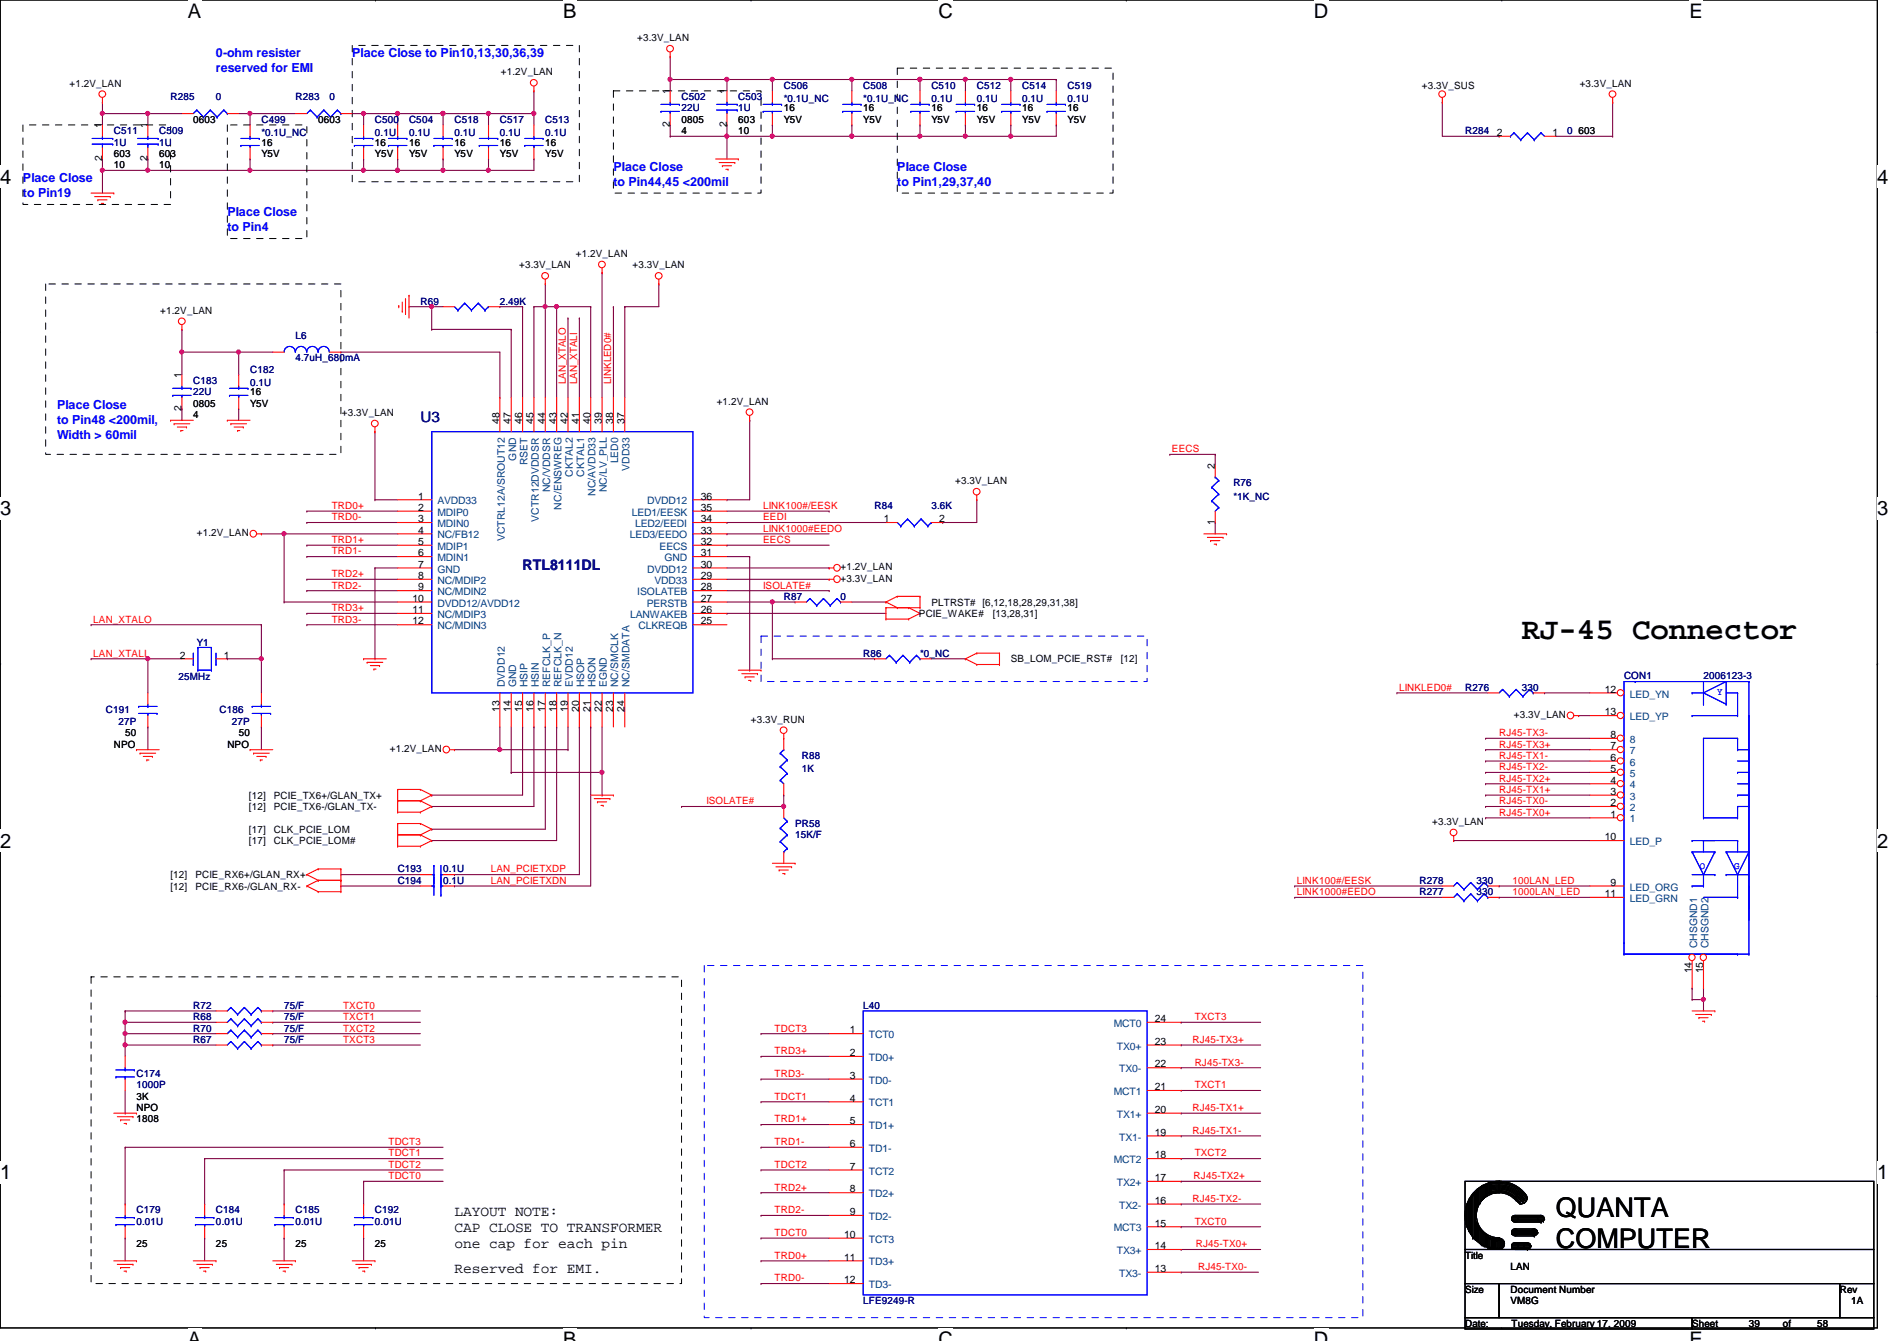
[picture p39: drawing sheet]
<svg xmlns="http://www.w3.org/2000/svg" width="297mm" height="210mm" viewBox="0 0 297 210" stroke-linecap="round" stroke-linejoin="round" font-family="sans-serif">
<defs><g id="words">
<text font-size="4.8" x="238.3" y="100">RJ-45 Connector</text>
<g font-size="4.2">
<text x="243.6" y="190.5">QUANTA</text>
<text x="243.6" y="195.4">COMPUTER</text>
</g>
<g font-size="3.1">
<text x="29.4" y="2.8">A</text>
<text x="88.2" y="2.8">B</text>
<text x="147" y="2.8">C</text>
<text x="205.7" y="2.8">D</text>
<text x="264.5" y="2.8">E</text>
<text x="0" y="28.7">4</text>
<text x="294" y="28.7">4</text>
<text x="0" y="80.7">3</text>
<text x="294" y="80.7">3</text>
<text x="0" y="132.7">2</text>
<text x="294" y="132.7">2</text>
<text x="0" y="184.6">1</text>
<text x="294" y="184.6">1</text>
<text x="29.4" y="210.7">A</text>
<text x="88.2" y="210.7">B</text>
<text x="147" y="210.7">C</text>
<text x="205.7" y="210.7">D</text>
<text x="264.5" y="210.7">E</text>
</g>
<g font-size="2.3" fill="#000080">
<text x="65.8" y="66.1">U3</text>
<text x="81.8" y="89.2">RTL8111DL</text>
</g>
<g font-size="2.3">
<text x="71.2" y="190.3">LAYOUT NOTE:</text>
<text x="71.2" y="192.8">CAP CLOSE TO TRANSFORMER</text>
<text x="71.2" y="195.3">one cap for each pin</text>
<text x="71.2" y="199.2">Reserved for EMI.</text>
</g>
<g font-size="1.9" fill="#00f">
<text x="33.8" y="8.9">0-ohm resister</text>
<text x="33.8" y="11.3">reserved for EMI</text>
<text x="55.2" y="8.9">Place Close to Pin10,13,30,36,39</text>
<text x="3.6" y="28.5">Place Close</text>
<text x="96.1" y="26.7">Place Close</text>
<text x="96.1" y="29.1">to Pin44,45 &lt;200mil</text>
<text x="140.5" y="26.7">Place Close</text>
<text x="140.5" y="29.1">to Pin1,29,37,40</text>
<text x="3.6" y="30.9">to Pin19</text>
<text x="35.6" y="33.8">Place Close</text>
<text x="35.6" y="36.2">to Pin4</text>
<text x="8.9" y="64.1">Place Close</text>
<text x="8.9" y="66.4">to Pin48 &lt;200mil,</text>
<text x="8.9" y="68.8">Width &gt; 60mil</text>
</g>
<g font-size="1.6">
<text x="78.4" y="11.8">+1.2V_LAN</text>
<text x="99.8" y="6.4">+3.3V_LAN</text>
<text x="10.9" y="13.5">+1.2V_LAN</text>
<text x="104.9" y="14.8" transform="rotate(-90 104.9 14.8)">1</text>
<text x="113.8" y="14.8" transform="rotate(-90 113.8 14.8)">1</text>
<text x="122.7" y="17.4">16</text>
<text x="135.2" y="17.4">16</text>
<text x="145.8" y="17.4">16</text>
<text x="152.9" y="17.4">16</text>
<text x="160.1" y="17.4">16</text>
<text x="167.2" y="17.4">16</text>
<text x="222.6" y="13.9">+3.3V_SUS</text>
<text x="247.4" y="13.5">+3.3V_LAN</text>
<text x="16" y="20.1" transform="rotate(-90 16 20.1)">1</text>
<text x="23.1" y="20.1" transform="rotate(-90 23.1 20.1)">1</text>
<text x="30.3" y="19.2">0603</text>
<text x="40.9" y="22.8">16</text>
<text x="49.8" y="19.2">0603</text>
<text x="58.7" y="22.8">16</text>
<text x="64" y="22.8">16</text>
<text x="71.2" y="22.8">16</text>
<text x="78.3" y="22.8">16</text>
<text x="85.4" y="22.8">16</text>
<text x="104.9" y="19.9" transform="rotate(-90 104.9 19.9)">2</text>
<text x="106.7" y="21">4</text>
<text x="106.7" y="19.2">0805</text>
<text x="113.8" y="19.9" transform="rotate(-90 113.8 19.9)">2</text>
<text x="115.6" y="21">10</text>
<text x="115.6" y="19.2">603</text>
<text x="122.7" y="19.2">Y5V</text>
<text x="135.2" y="19.2">Y5V</text>
<text x="145.8" y="19.2">Y5V</text>
<text x="152.9" y="19.2">Y5V</text>
<text x="160.1" y="19.2">Y5V</text>
<text x="167.2" y="19.2">Y5V</text>
<text x="234.4" y="21.3">2</text>
<text x="243.1" y="21.3">1</text>
<text x="247.2" y="21">603</text>
<text x="16" y="25.2" transform="rotate(-90 16 25.2)">2</text>
<text x="17.8" y="26.3">10</text>
<text x="17.8" y="24.6">603</text>
<text x="23.1" y="25.2" transform="rotate(-90 23.1 25.2)">2</text>
<text x="24.9" y="26.3">10</text>
<text x="24.9" y="24.6">603</text>
<text x="40.9" y="24.6">Y5V</text>
<text x="58.7" y="24.6">Y5V</text>
<text x="64" y="24.6">Y5V</text>
<text x="71.2" y="24.6">Y5V</text>
<text x="78.3" y="24.6">Y5V</text>
<text x="85.4" y="24.6">Y5V</text>
<text x="81.3" y="42">+3.3V_LAN</text>
<text x="90.2" y="40.2">+1.2V_LAN</text>
<text x="99.1" y="42">+3.3V_LAN</text>
<text x="25.1" y="49.1">+1.2V_LAN</text>
<text x="28.4" y="59.2" transform="rotate(-90 28.4 59.2)">1</text>
<text x="28.4" y="64.3" transform="rotate(-90 28.4 64.3)">2</text>
<text x="30.3" y="65.4">4</text>
<text x="30.3" y="63.7">0805</text>
<text x="39.2" y="61.9">16</text>
<text x="39.2" y="63.7">Y5V</text>
<text x="53.5" y="65.1">+3.3V_LAN</text>
<text x="112.2" y="63.3">+1.2V_LAN</text>
<text x="78.2" y="66.3" transform="rotate(-90 78.2 66.3)">48</text>
<text x="80" y="66.3" transform="rotate(-90 80 66.3)">47</text>
<text x="81.8" y="66.3" transform="rotate(-90 81.8 66.3)">46</text>
<text x="83.6" y="66.3" transform="rotate(-90 83.6 66.3)">45</text>
<text x="85.3" y="66.3" transform="rotate(-90 85.3 66.3)">44</text>
<text x="87.1" y="66.3" transform="rotate(-90 87.1 66.3)">43</text>
<text x="88.9" y="66.3" transform="rotate(-90 88.9 66.3)">42</text>
<text x="90.7" y="66.3" transform="rotate(-90 90.7 66.3)">41</text>
<text x="92.5" y="66.3" transform="rotate(-90 92.5 66.3)">40</text>
<text x="94.2" y="66.3" transform="rotate(-90 94.2 66.3)">39</text>
<text x="96" y="66.3" transform="rotate(-90 96 66.3)">38</text>
<text x="97.8" y="66.3" transform="rotate(-90 97.8 66.3)">37</text>
<text x="149.6" y="75.8">+3.3V_LAN</text>
<text x="190.2" y="73.4" transform="rotate(-90 190.2 73.4)">2</text>
<text x="30.8" y="83.9">+1.2V_LAN</text>
<text x="65.5" y="78.2">1</text>
<text x="65.5" y="80">2</text>
<text x="65.5" y="81.7">3</text>
<text x="65.5" y="83.5">4</text>
<text x="109.7" y="80">35</text>
<text x="109.7" y="81.7">34</text>
<text x="109.7" y="83.5">33</text>
<text x="109.7" y="78.2">36</text>
<text x="138.4" y="81.7">1</text>
<text x="147.1" y="81.7">2</text>
<text x="190.2" y="82.1" transform="rotate(-90 190.2 82.1)">1</text>
<text x="65.5" y="85.3">5</text>
<text x="65.5" y="87.1">6</text>
<text x="65.5" y="88.9">7</text>
<text x="109.7" y="85.3">32</text>
<text x="109.7" y="87.1">31</text>
<text x="109.7" y="88.9">30</text>
<text x="131.6" y="89.3">+1.2V_LAN</text>
<text x="64.6" y="94.2">10</text>
<text x="64.6" y="96">11</text>
<text x="65.5" y="90.6">8</text>
<text x="65.5" y="92.4">9</text>
<text x="109.7" y="90.6">29</text>
<text x="109.7" y="92.4">28</text>
<text x="109.7" y="94.2">27</text>
<text x="109.7" y="96">26</text>
<text x="131.6" y="91.1">+3.3V_LAN</text>
<text x="145.8" y="94.8">PLTRST# [6,12,18,28,29,31,38]</text>
<text x="64.6" y="97.7">12</text>
<text x="109.7" y="97.7">25</text>
<text x="143.9" y="96.6">PCIE_WAKE#</text>
<text x="155.4" y="96.6">[13,28,31]</text>
<text x="28.1" y="103.1">2</text>
<text x="35" y="103.1">1</text>
<text x="158.3" y="103.7">SB_LOM_PCIE_RST#</text>
<text x="175.5" y="103.7">[12]</text>
<text x="78.2" y="111.5" transform="rotate(-90 78.2 111.5)">13</text>
<text x="80" y="111.5" transform="rotate(-90 80 111.5)">14</text>
<text x="81.8" y="111.5" transform="rotate(-90 81.8 111.5)">15</text>
<text x="83.6" y="111.5" transform="rotate(-90 83.6 111.5)">16</text>
<text x="85.3" y="111.5" transform="rotate(-90 85.3 111.5)">17</text>
<text x="87.1" y="111.5" transform="rotate(-90 87.1 111.5)">18</text>
<text x="88.9" y="111.5" transform="rotate(-90 88.9 111.5)">19</text>
<text x="90.7" y="111.5" transform="rotate(-90 90.7 111.5)">20</text>
<text x="92.5" y="111.5" transform="rotate(-90 92.5 111.5)">21</text>
<text x="94.2" y="111.5" transform="rotate(-90 94.2 111.5)">22</text>
<text x="96" y="111.5" transform="rotate(-90 96 111.5)">23</text>
<text x="97.8" y="111.5" transform="rotate(-90 97.8 111.5)">24</text>
<text x="117.6" y="113.1">+3.3V_RUN</text>
<text x="237.1" y="112.4">+3.3V_LAN</text>
<text x="251.3" y="112">13</text>
<text x="251.3" y="108.4">12</text>
<text x="17.8" y="117">NPO</text>
<text x="19.6" y="115.2">50</text>
<text x="35.6" y="117">NPO</text>
<text x="37.4" y="115.2">50</text>
<text x="61" y="117.7">+1.2V_LAN</text>
<text x="252.2" y="115.5">8</text>
<text x="252.2" y="117.3">7</text>
<text x="252.2" y="119.1">6</text>
<text x="39" y="125">[12]</text>
<text x="42.9" y="125">PCIE_TX6+/GLAN_TX+</text>
<text x="252.2" y="120.9">5</text>
<text x="252.2" y="122.6">4</text>
<text x="252.2" y="124.4">3</text>
<text x="39" y="130.3">[17]</text>
<text x="39" y="126.8">[12]</text>
<text x="42.9" y="130.3">CLK_PCIE_LOM</text>
<text x="42.9" y="126.8">PCIE_TX6-/GLAN_TX-</text>
<text x="224.2" y="129.1">+3.3V_LAN</text>
<text x="251.3" y="131.5">10</text>
<text x="252.2" y="126.2">2</text>
<text x="252.2" y="128">1</text>
<text x="26.7" y="137.5">[12]</text>
<text x="30.6" y="137.5">PCIE_RX6+/GLAN_RX+</text>
<text x="39" y="132.1">[17]</text>
<text x="42.9" y="132.1">CLK_PCIE_LOM#</text>
<text x="26.7" y="139.2">[12]</text>
<text x="30.6" y="139.2">PCIE_RX6-/GLAN_RX-</text>
<text x="251.3" y="140.4">11</text>
<text x="252.2" y="138.6">9</text>
<text x="264.9" y="152.4" transform="rotate(-90 264.9 152.4)">14</text>
<text x="266.7" y="152.4" transform="rotate(-90 266.7 152.4)">15</text>
<text x="133.1" y="161.8">1</text>
<text x="180.8" y="160">24</text>
<text x="133.1" y="165.3">2</text>
<text x="180.8" y="163.5">23</text>
<text x="180.8" y="167.1">22</text>
<text x="21.4" y="172.1">3K</text>
<text x="21.4" y="173.9">NPO</text>
<text x="133.1" y="168.9">3</text>
<text x="133.1" y="172.4">4</text>
<text x="180.8" y="170.6">21</text>
<text x="21.4" y="175.7">1808</text>
<text x="133.1" y="176">5</text>
<text x="133.1" y="179.5">6</text>
<text x="180.8" y="174.2">20</text>
<text x="180.8" y="177.8">19</text>
<text x="133.1" y="183.1">7</text>
<text x="180.8" y="181.3">18</text>
<text x="180.8" y="184.9">17</text>
<text x="133.1" y="186.6">8</text>
<text x="133.1" y="190.2">9</text>
<text x="180.8" y="188.4">16</text>
<text x="180.8" y="192">15</text>
<text x="21.4" y="195.2">25</text>
<text x="33.8" y="195.2">25</text>
<text x="46.3" y="195.2">25</text>
<text x="58.7" y="195.2">25</text>
<text x="132.2" y="193.8">10</text>
<text x="132.2" y="197.3">11</text>
<text x="180.8" y="195.5">14</text>
<text x="229.4" y="197">Title</text>
<text x="132.2" y="200.9">12</text>
<text x="180.8" y="199.1">13</text>
<text x="229.4" y="202.4">Size</text>
<text x="236.5" y="202.4">Document Number</text>
<text x="236.5" y="198.8">LAN</text>
<text x="288.1" y="202.4">Rev</text>
<text x="229.4" y="207.7">Date:</text>
<text x="236.5" y="204.1">VM8G</text>
<text x="236.7" y="207.7">Tuesday, February 17, 2009</text>
<text x="265" y="207.7">Sheet</text>
<text x="273.9" y="207.7">39</text>
<text x="279.2" y="207.7">of</text>
<text x="284.5" y="207.7">58</text>
<text x="289.9" y="204.1">1A</text>
</g>
<g font-size="1.6" fill="#000080">
<text x="26.7" y="15.7">R285</text>
<text x="33.8" y="15.7">0</text>
<text x="46.3" y="15.7">R283</text>
<text x="51.6" y="15.7">0</text>
<text x="106.7" y="15.7">C502</text>
<text x="106.7" y="17.4">22U</text>
<text x="115.6" y="15.7">C503</text>
<text x="115.6" y="17.4">1U</text>
<text x="122.7" y="13.9">C506</text>
<text x="122.7" y="16">*0.1U_NC</text>
<text x="135.2" y="13.9">C508</text>
<text x="135.2" y="16">*0.1U_NC</text>
<text x="145.8" y="13.9">C510</text>
<text x="145.8" y="16">0.1U</text>
<text x="152.9" y="13.9">C512</text>
<text x="152.9" y="16">0.1U</text>
<text x="160.1" y="13.9">C514</text>
<text x="160.1" y="16">0.1U</text>
<text x="167.2" y="13.9">C519</text>
<text x="167.2" y="16">0.1U</text>
<text x="17.8" y="21">C511</text>
<text x="17.8" y="22.8">1U</text>
<text x="24.9" y="21">C509</text>
<text x="24.9" y="22.8">1U</text>
<text x="40.9" y="19.2">C499</text>
<text x="40.9" y="21.3">*0.1U_NC</text>
<text x="58.7" y="19.2">C500</text>
<text x="58.7" y="21.3">0.1U</text>
<text x="64" y="19.2">C504</text>
<text x="64" y="21.3">0.1U</text>
<text x="71.2" y="19.2">C518</text>
<text x="71.2" y="21.3">0.1U</text>
<text x="78.3" y="19.2">C517</text>
<text x="78.3" y="21.3">0.1U</text>
<text x="85.4" y="19.2">C513</text>
<text x="85.4" y="21.3">0.1U</text>
<text x="229.4" y="21">R284</text>
<text x="245.4" y="21">0</text>
<text x="65.8" y="47.7">R69</text>
<text x="78.3" y="47.7">2.49K</text>
<text x="46.3" y="53">L6</text>
<text x="39.2" y="58.3">C182</text>
<text x="46.3" y="56.6">4.7uH_680mA</text>
<text x="30.3" y="60.1">C183</text>
<text x="30.3" y="61.9">22U</text>
<text x="39.2" y="60.5">0.1U</text>
<text x="193.1" y="76.1">R76</text>
<text x="136.9" y="79.7">R84</text>
<text x="145.8" y="79.7">3.6K</text>
<text x="193.1" y="78.2">*1K_NC</text>
<text x="122.7" y="93.9">R87</text>
<text x="131.6" y="93.9">0</text>
<text x="30.8" y="101.2">Y1</text>
<text x="27.9" y="106.5">25MHz</text>
<text x="135.2" y="102.8">R86</text>
<text x="144.1" y="102.8">*0_NC</text>
<text x="254.3" y="106.3">CON1</text>
<text x="266.7" y="106.3">2006123-3</text>
<text x="16.6" y="111.7">C191</text>
<text x="18.5" y="113.5">27P</text>
<text x="34.4" y="111.7">C186</text>
<text x="36.3" y="113.5">27P</text>
<text x="229.4" y="108.1">R276</text>
<text x="238.3" y="108.1">330</text>
<text x="125.6" y="118.8">R88</text>
<text x="125.6" y="120.9">1K</text>
<text x="124.5" y="129.5">PR58</text>
<text x="124.5" y="131.2">15K/F</text>
<text x="62.3" y="136.6">C193</text>
<text x="69.4" y="136.6">0.1U</text>
<text x="62.3" y="138.3">C194</text>
<text x="69.4" y="138.3">0.1U</text>
<text x="222.3" y="140.1">R277</text>
<text x="222.3" y="138.3">R278</text>
<text x="231.2" y="140.1">330</text>
<text x="231.2" y="138.3">330</text>
<text x="30.3" y="159.7">R68</text>
<text x="30.3" y="161.5">R70</text>
<text x="30.3" y="157.9">R72</text>
<text x="44.5" y="159.7">75/F</text>
<text x="44.5" y="161.5">75/F</text>
<text x="44.5" y="157.9">75/F</text>
<text x="135.2" y="157.9">L40</text>
<text x="30.3" y="163.2">R67</text>
<text x="44.5" y="163.2">75/F</text>
<text x="21.4" y="168.6">C174</text>
<text x="21.4" y="170.3">1000P</text>
<text x="21.4" y="189.9">C179</text>
<text x="21.4" y="191.7">0.01U</text>
<text x="33.8" y="189.9">C184</text>
<text x="33.8" y="191.7">0.01U</text>
<text x="46.3" y="189.9">C185</text>
<text x="46.3" y="191.7">0.01U</text>
<text x="58.7" y="189.9">C192</text>
<text x="58.7" y="191.7">0.01U</text>
<text x="135.2" y="204.1">LFE9249-R</text>
</g>
<g font-size="1.6" fill="#f00">
<text x="88.6" y="60.1" transform="rotate(-90 88.6 60.1)">LAN_XTALO</text>
<text x="90.4" y="60.1" transform="rotate(-90 90.4 60.1)">LAN_XTALI</text>
<text x="95.7" y="60.1" transform="rotate(-90 95.7 60.1)">LINKLED0#</text>
<text x="183.5" y="70.8">EECS</text>
<text x="51.9" y="79.7">TRD0+</text>
<text x="51.9" y="81.4">TRD0-</text>
<text x="119.5" y="79.7">LINK100#/EESK</text>
<text x="119.5" y="83.2">LINK1000#EEDO</text>
<text x="119.5" y="81.4">EEDI</text>
<text x="51.9" y="85">TRD1+</text>
<text x="51.9" y="86.8">TRD1-</text>
<text x="119.5" y="85">EECS</text>
<text x="51.9" y="90.3">TRD2+</text>
<text x="51.9" y="92.1">TRD2-</text>
<text x="51.9" y="95.7">TRD3+</text>
<text x="119.5" y="92.1">ISOLATE#</text>
<text x="14.6" y="97.5">LAN_XTALO</text>
<text x="51.9" y="97.5">TRD3-</text>
<text x="14.6" y="102.8">LAN_XTALI</text>
<text x="219.1" y="108.1">LINKLED0#</text>
<text x="234.7" y="118.8">RJ45-TX1-</text>
<text x="234.7" y="115.2">RJ45-TX3-</text>
<text x="234.7" y="117">RJ45-TX3+</text>
<text x="110.6" y="125.9">ISOLATE#</text>
<text x="234.7" y="122.3">RJ45-TX2+</text>
<text x="234.7" y="120.6">RJ45-TX2-</text>
<text x="234.7" y="124.1">RJ45-TX1+</text>
<text x="234.7" y="125.9">RJ45-TX0-</text>
<text x="234.7" y="127.7">RJ45-TX0+</text>
<text x="76.8" y="136.6">LAN_PCIETXDP</text>
<text x="76.8" y="138.3">LAN_PCIETXDN</text>
<text x="203.1" y="140.1">LINK1000#EEDO</text>
<text x="203.1" y="138.3">LINK100#/EESK</text>
<text x="236.9" y="138.3">100LAN_LED</text>
<text x="236.9" y="140.1">1000LAN_LED</text>
<text x="53.7" y="159.7">TXCT1</text>
<text x="53.7" y="161.5">TXCT2</text>
<text x="53.7" y="157.9">TXCT0</text>
<text x="121.3" y="161.5">TDCT3</text>
<text x="187.1" y="159.7">TXCT3</text>
<text x="53.7" y="163.2">TXCT3</text>
<text x="121.3" y="165">TRD3+</text>
<text x="186.7" y="163.2">RJ45-TX3+</text>
<text x="187.1" y="166.8">RJ45-TX3-</text>
<text x="121.3" y="168.6">TRD3-</text>
<text x="121.3" y="172.1">TDCT1</text>
<text x="186.7" y="173.9">RJ45-TX1+</text>
<text x="187.1" y="170.3">TXCT1</text>
<text x="60.8" y="179.2">TDCT3</text>
<text x="121.3" y="175.7">TRD1+</text>
<text x="121.3" y="179.2">TRD1-</text>
<text x="186.7" y="177.5">RJ45-TX1-</text>
<text x="60.8" y="184.6">TDCT0</text>
<text x="60.8" y="182.8">TDCT2</text>
<text x="60.8" y="181">TDCT1</text>
<text x="121.3" y="182.8">TDCT2</text>
<text x="186.9" y="184.6">RJ45-TX2+</text>
<text x="187.1" y="181">TXCT2</text>
<text x="121.3" y="189.9">TRD2-</text>
<text x="121.3" y="186.4">TRD2+</text>
<text x="186.7" y="188.1">RJ45-TX2-</text>
<text x="187.1" y="191.7">TXCT0</text>
<text x="121.3" y="197">TRD0+</text>
<text x="121.3" y="193.5">TDCT0</text>
<text x="187.2" y="195.2">RJ45-TX0+</text>
<text x="121.3" y="200.6">TRD0-</text>
<text x="187.6" y="198.8">RJ45-TX0-</text>
</g>
<g font-size="1.6" fill="#004080">
<text x="80.8" y="72.1" transform="rotate(-90 80.8 72.1)">GND</text>
<text x="82.6" y="72.9" transform="rotate(-90 82.6 72.9)">RSET</text>
<text x="86.1" y="77" transform="rotate(-90 86.1 77)">NC/VDDSR</text>
<text x="89.7" y="74.6" transform="rotate(-90 89.7 74.6)">CKTAL2</text>
<text x="91.5" y="74.6" transform="rotate(-90 91.5 74.6)">CKTAL1</text>
<text x="93.3" y="77.6" transform="rotate(-90 93.3 77.6)">NC/AVDD33</text>
<text x="95" y="77" transform="rotate(-90 95 77)">NC/LV_PLL</text>
<text x="96.8" y="72.5" transform="rotate(-90 96.8 72.5)">LED0</text>
<text x="98.6" y="73.7" transform="rotate(-90 98.6 73.7)">VDD33</text>
<text x="68.5" y="79">AVDD33</text>
<text x="68.5" y="80.7">MDIP0</text>
<text x="68.5" y="82.5">MDIN0</text>
<text x="84.4" y="81.7" transform="rotate(-90 84.4 81.7)">VCTR12DVDDSR</text>
<text x="87.9" y="79.8" transform="rotate(-90 87.9 79.8)">NC/ENSWREG</text>
<text x="98.9" y="80.7">LED1/EESK</text>
<text x="99.4" y="82.5">LED2/EEDI</text>
<text x="101.3" y="79">DVDD12</text>
<text x="68.5" y="84.3">NC/FB12</text>
<text x="68.5" y="86.1">MDIP1</text>
<text x="68.5" y="87.8">MDIN1</text>
<text x="68.5" y="89.6">GND</text>
<text x="79" y="84.7" transform="rotate(-90 79 84.7)">VCTRL12A/SROUT12</text>
<text x="98.6" y="84.3">LED3/EEDO</text>
<text x="101.3" y="89.6">DVDD12</text>
<text x="103.3" y="86.1">EECS</text>
<text x="104.1" y="87.8">GND</text>
<text x="68.5" y="91.4">NC/MDIP2</text>
<text x="68.5" y="93.2">NC/MDIN2</text>
<text x="68.5" y="95">DVDD12/AVDD12</text>
<text x="99.8" y="93.2">ISOLATEB</text>
<text x="101.3" y="95">PERSTB</text>
<text x="102.5" y="91.4">VDD33</text>
<text x="68.5" y="96.7">NC/MDIP3</text>
<text x="68.5" y="98.5">NC/MDIN3</text>
<text x="98.7" y="96.7">LANWAKEB</text>
<text x="100" y="98.5">CLKREQB</text>
<text x="79" y="107.6" transform="rotate(-90 79 107.6)">DVDD12</text>
<text x="80.8" y="107.6" transform="rotate(-90 80.8 107.6)">GND</text>
<text x="82.6" y="107.6" transform="rotate(-90 82.6 107.6)">HSIP</text>
<text x="84.4" y="107.6" transform="rotate(-90 84.4 107.6)">HSIN</text>
<text x="86.1" y="107.6" transform="rotate(-90 86.1 107.6)">REFCLK_P</text>
<text x="87.9" y="107.6" transform="rotate(-90 87.9 107.6)">REFCLK_N</text>
<text x="89.7" y="107.6" transform="rotate(-90 89.7 107.6)">EVDD12</text>
<text x="91.5" y="107.6" transform="rotate(-90 91.5 107.6)">HSOP</text>
<text x="93.3" y="107.6" transform="rotate(-90 93.3 107.6)">HSON</text>
<text x="95" y="107.6" transform="rotate(-90 95 107.6)">EGND</text>
<text x="96.8" y="107.6" transform="rotate(-90 96.8 107.6)">NC/SMCLK</text>
<text x="98.6" y="107.6" transform="rotate(-90 98.6 107.6)">NC/SMDATA</text>
<text x="255.2" y="112.7">LED_YP</text>
<text x="255.2" y="109.2">LED_YN</text>
<text x="255.2" y="116.3">8</text>
<text x="255.2" y="118.1">7</text>
<text x="255.2" y="119.8">6</text>
<text x="255.2" y="121.6">5</text>
<text x="255.2" y="123.4">4</text>
<text x="255.2" y="125.2">3</text>
<text x="255.2" y="127">2</text>
<text x="255.2" y="128.7">1</text>
<text x="255.2" y="132.3">LED_P</text>
<text x="255.2" y="141.2">LED_GRN</text>
<text x="255.2" y="139.4">LED_ORG</text>
<text x="265.7" y="148.5" transform="rotate(-90 265.7 148.5)">CHSGND1</text>
<text x="267.5" y="148.5" transform="rotate(-90 267.5 148.5)">CHSGND2</text>
<text x="174.4" y="160.7">MCT0</text>
<text x="136.1" y="162.5">TCT0</text>
<text x="136.1" y="166.1">TD0+</text>
<text x="174.9" y="164.3">TX0+</text>
<text x="175.3" y="167.9">TX0-</text>
<text x="136.1" y="169.6">TD0-</text>
<text x="136.1" y="173.2">TCT1</text>
<text x="174.4" y="171.4">MCT1</text>
<text x="136.1" y="176.7">TD1+</text>
<text x="174.9" y="175">TX1+</text>
<text x="175.3" y="178.5">TX1-</text>
<text x="136.1" y="180.3">TD1-</text>
<text x="136.1" y="183.9">TCT2</text>
<text x="174.4" y="182.1">MCT2</text>
<text x="174.9" y="185.6">TX2+</text>
<text x="136.1" y="187.4">TD2+</text>
<text x="136.1" y="191">TD2-</text>
<text x="175.3" y="189.2">TX2-</text>
<text x="136.1" y="194.5">TCT3</text>
<text x="174.4" y="192.7">MCT3</text>
<text x="174.9" y="196.3">TX3+</text>
<text x="136.1" y="198.1">TD3+</text>
<text x="136.1" y="201.6">TD3-</text>
<text x="175.3" y="199.9">TX3-</text>
</g>
<g font-size="1.6" fill="#00f">
<text x="268.9" y="108.8">Y</text>
<text x="266.2" y="136">O</text>
<text x="271.5" y="136">G</text>
</g>
</g></defs>
<path d="M0 0h294v207.9h-294z" fill="none" stroke="#000" stroke-width=".17"/>
<g fill="#fff">
<path d="M29.4 0h2.1v3.5h-2.1z"/>
<path d="M29.4 207.9h2.1v2h-2.1z"/>
</g>
<path d="M58.8 0h.1M58.8 207.9h.1" fill="none" stroke="#000" stroke-width=".17"/>
<g fill="#fff">
<path d="M88.2 0h2.1v3.5h-2.1z"/>
<path d="M88.2 207.9h2.1v2h-2.1z"/>
</g>
<path d="M117.6 0h.1M117.6 207.9h.1" fill="none" stroke="#000" stroke-width=".17"/>
<g fill="#fff">
<path d="M147 0h2.2v3.5h-2.2z"/>
<path d="M147 207.9h2.2v2h-2.2z"/>
</g>
<path d="M176.4 0h.1M176.4 207.9h.1" fill="none" stroke="#000" stroke-width=".17"/>
<g fill="#fff">
<path d="M205.7 0h2.3v3.5h-2.3z"/>
<path d="M205.7 207.9h2.3v2h-2.3z"/>
</g>
<path d="M235.2 0h.1M235.2 207.9h.1" fill="none" stroke="#000" stroke-width=".17"/>
<g fill="#fff">
<path d="M264.5 0h2.1v3.5h-2.1z"/>
<path d="M264.5 207.9h2.1v2h-2.1z"/>
<path d="M0 26h1.8v3.4h-1.8z"/>
<path d="M294 26h1.7v3.4h-1.7z"/>
<path d="M0 77.9h1.8v3.5h-1.8z"/>
<path d="M294 77.9h1.7v3.5h-1.7z"/>
</g>
<path d="M0 51.9h.1M294 51.9h.1" fill="none" stroke="#000" stroke-width=".17"/>
<g fill="#fff">
<path d="M0 129.9h1.8v3.4h-1.8z"/>
<path d="M294 129.9h1.7v3.4h-1.7z"/>
</g>
<path d="M0 103.9h.1M294 103.9h.1" fill="none" stroke="#000" stroke-width=".17"/>
<path d="M0 103.9h.1M294 103.9h.1" fill="none" stroke="#000" stroke-width=".16"/>
<g fill="#fff">
<path d="M0 181.8h1.8v3.5h-1.8z"/>
<path d="M294 181.8h1.7v3.5h-1.7z"/>
</g>
<path d="M0 155.9h.1M294 155.9h.1" fill="none" stroke="#000" stroke-width=".17"/>
<g fill="none" stroke="#800040" stroke-width=".17">
<path d="M28.5 55.1h.1M28.5 55.1v3.6M78.3 48h.1M78.3 48h3.5M81.8 48h.1M81.8 48v14.2M85.4 48h.1M85.4 48v14.2M94.3 42.7h.1M94.3 42.7v19.5M96.1 48h.1M96.1 48v14.2"/>
<path d="M58.7 67.6h.1M58.7 78.2h.1M58.7 67.6v10.6M58.7 78.2h3.6M48 80h.1M48 80h14.3M113.8 80h16M113.8 92.5h16M113.8 94.2h7.1M120.9 94.2h.1M129.8 80h.1M129.8 92.5h.1"/>
<path d="M88.9 117.3h.1M88.9 113.8v3.5M202.7 140.5h.1M202.7 140.5h23.1M42.7 160h.1M42.7 160h23.1"/>
</g>
<circle cx="120.9" cy="94.2" r=".32" fill="#f0f"/>
<circle cx="120.9" cy="94.2" r=".32" fill="none" stroke="#f0f" stroke-width=".17"/>
<path d="M44.5 83.6h.1M44.5 83.6h17.8" fill="none" stroke="#800040" stroke-width=".17"/>
<circle cx="44.5" cy="83.5" r=".32" fill="#f0f"/>
<circle cx="44.5" cy="83.5" r=".32" fill="none" stroke="#f0f" stroke-width=".17"/>
<path d="M19.6 163.6h.1M19.6 163.6v1.8" fill="none" stroke="#800040" stroke-width=".17"/>
<circle cx="19.6" cy="163.5" r=".32" fill="#f0f"/>
<circle cx="19.6" cy="163.5" r=".32" fill="none" stroke="#f0f" stroke-width=".17"/>
<path d="M19.6 161.8h.1M19.6 161.8v1.8" fill="none" stroke="#800040" stroke-width=".17"/>
<circle cx="19.6" cy="161.8" r=".32" fill="#f0f"/>
<circle cx="19.6" cy="161.8" r=".32" fill="none" stroke="#f0f" stroke-width=".17"/>
<path d="M19.6 160h.1M19.6 160v1.8" fill="none" stroke="#800040" stroke-width=".17"/>
<circle cx="19.6" cy="160" r=".32" fill="#f0f"/>
<circle cx="19.6" cy="160" r=".32" fill="none" stroke="#f0f" stroke-width=".17"/>
<path d="M37.4 55.1h.1M37.4 55.1v3.6M90.7 49.8h.1M90.7 49.8v12.4M48 81.8h.1M48 81.8h14.3M19.6 158.2h.1M19.6 158.2v1.8" fill="none" stroke="#800040" stroke-width=".17"/>
<circle cx="37.4" cy="55.1" r=".32" fill="#f0f"/>
<circle cx="37.4" cy="55.1" r=".32" fill="none" stroke="#f0f" stroke-width=".17"/>
<g fill="none" stroke="#800040" stroke-width=".17">
<path d="M28.5 55.1h.1M28.5 55.1h8.9M87.2 48h.1M87.2 48h5.3M87.2 48v14.2M92.5 48h.1M92.5 48v14.2M28.5 64h.1M28.5 64v1.8M37.4 64h.1M37.4 64v1.8M48 85.3h.1"/>
<path d="M48 87.1h.1M48 90.7h.1M48 85.3h14.3M48 87.1h14.3M48 90.7h14.3M58.7 88.9h.1M58.7 88.9h3.6M58.7 88.9v14.2M113.8 88.9h16M129.8 88.9h.1M58.7 103.1h.1M94.3 124.5h.1"/>
<path d="M94.3 120.9v3.6M19.6 158.2h.1M19.6 158.2h14.2M42.7 161.8h.1M42.7 161.8h23.1"/>
</g>
<circle cx="87.1" cy="48" r=".32" fill="#f0f"/>
<circle cx="87.1" cy="48" r=".32" fill="none" stroke="#f0f" stroke-width=".17"/>
<path d="M85.4 48h.1M85.4 48h1.8" fill="none" stroke="#800040" stroke-width=".17"/>
<circle cx="85.4" cy="48" r=".32" fill="#f0f"/>
<circle cx="85.4" cy="48" r=".32" fill="none" stroke="#f0f" stroke-width=".17"/>
<path d="M78.3 117.3h.1M78.3 117.3h10.6" fill="none" stroke="#800040" stroke-width=".17"/>
<circle cx="78.2" cy="117.3" r=".32" fill="#f0f"/>
<circle cx="78.2" cy="117.3" r=".32" fill="none" stroke="#f0f" stroke-width=".17"/>
<g fill="none" stroke="#800040" stroke-width=".17">
<path d="M48 92.5h.1M48 92.5h14.3M218.7 108.5h.1M218.7 108.5h14.3M232.6 119.1h.1M232.6 115.6h.1M232.6 117.3h.1M232.6 119.1h16.4M232.6 115.6h16.4M232.6 117.3h16.4M241.8 108.5h.1M241.8 108.5h7.2"/>
<path d="M232.6 122.7h.1M232.6 120.9h.1M232.6 124.5h.1M232.6 126.2h.1M232.6 128h.1M232.6 122.7h16.4M232.6 120.9h16.4M232.6 124.5h16.4M232.6 126.2h16.4M232.6 128h16.4M265 154.7h.1M265 156.5h.1"/>
<path d="M265 154.7v1.8M265 156.5h1.7M266.7 154.7h.1M266.7 156.5h.1M266.7 154.7v3.5"/>
</g>
<circle cx="266.7" cy="156.4" r=".32" fill="#f0f"/>
<circle cx="266.7" cy="156.4" r=".32" fill="none" stroke="#f0f" stroke-width=".17"/>
<g fill="none" stroke="#800040" stroke-width=".17">
<path d="M28.5 51.6h.1M28.5 51.6v3.5M80 51.6h.1M80 51.6v10.6M113.8 83.6h.1M113.8 85.3h.1M113.8 96h.1M113.8 83.6h16M113.8 85.3h16M113.8 96h24.9M81.8 113.8h.1M81.8 113.8v10.7h-14.2"/>
<path d="M83.6 113.8h.1M83.6 113.8v12.4h-16M85.4 113.8h.1M85.4 113.8v16h-17.8M87.2 113.8h.1M87.2 113.8v17.8h-19.6M92.5 113.8h.1M92.5 113.8v24.9h-21.3M247.2 112h.1M247.2 112h1.8M53.4 138.7h.1M53.4 136.9h.1"/>
<path d="M53.4 138.7h12.4M53.4 136.9h12.4M67.6 129.8h.1M67.6 131.6h.1M67.6 124.5h.1M67.6 126.2h.1M71.2 136.9h.1M71.2 138.7h.1M71.2 136.9h19.5M234.7 138.7h.1M234.7 138.7h14.3M234.7 140.5h.1"/>
<path d="M234.7 140.5h14.3"/>
</g>
<circle cx="28.5" cy="55.1" r=".32" fill="#f0f"/>
<circle cx="28.5" cy="55.1" r=".32" fill="none" stroke="#f0f" stroke-width=".17"/>
<g fill="none" stroke="#800040" stroke-width=".17">
<path d="M37.4 55.1h.1M37.4 55.1h5.3M85.4 48h.1M85.4 44.4v3.6M40.9 83.6h.1M40.9 83.6h3.6M44.5 94.2h.1M44.5 83.6h.1M44.5 94.2h17.8M44.5 83.6v10.6M48 96h.1M48 97.8h.1"/>
<path d="M48 96h14.3M48 97.8h14.3M113.8 90.7h16M129.8 90.7h.1M90.7 113.8h.1M90.7 113.8v23.1M94.3 113.8v7.1M94.3 120.9h.1M19.6 160h.1M19.6 160h14.2"/>
</g>
<circle cx="94.2" cy="120.9" r=".32" fill="#f0f"/>
<circle cx="94.2" cy="120.9" r=".32" fill="none" stroke="#f0f" stroke-width=".17"/>
<path d="M67.6 48h.1M67.6 48h1.8M113.8 78.2h.1M117.4 65.8h.1M117.4 65.8v12.4h-3.6M19.6 161.8h.1M19.6 161.8h14.2M42.7 163.6h.1M42.7 163.6h23.1" fill="none" stroke="#800040" stroke-width=".17"/>
<circle cx="67.6" cy="48" r=".32" fill="#f0f"/>
<circle cx="67.6" cy="48" r=".32" fill="none" stroke="#f0f" stroke-width=".17"/>
<g fill="none" stroke="#800040" stroke-width=".17">
<path d="M64 48h.1M64 48h3.6M67.6 48h.1M67.6 48v3.6M71.2 117.3h.1M71.2 117.3h7.1M78.3 117.3h.1M78.3 113.8v3.5M106.7 126.2h.1M106.7 126.2h16M19.6 163.6h.1M19.6 179.6h.1"/>
<path d="M19.6 163.6h14.2M19.6 179.6h49.8M19.6 193.8h.1M19.6 193.8v3.6M32 193.8h.1M32 181.4h.1M32 193.8v3.6M32 181.4h37.4M44.5 193.8h.1M44.5 183.1h.1M44.5 193.8v3.6M44.5 183.1h24.9"/>
<path d="M56.9 193.8h.1M56.9 184.9h.1M56.9 193.8v3.6M56.9 184.9h12.5"/>
</g>
<circle cx="122.7" cy="126.2" r=".32" fill="#f0f"/>
<circle cx="122.7" cy="126.2" r=".32" fill="none" stroke="#f0f" stroke-width=".17"/>
<g fill="none" stroke="#800040" stroke-width=".17">
<path d="M53.4 55.1h.1M53.4 55.1h24.9v7.1M67.6 51.6h.1M67.6 51.6h12.4M83.6 48h.1M83.6 48v14.2M103.2 44.4h.1M103.2 44.4v3.6M78.3 62.2h.1M40.9 97.8h.1M40.9 97.8v10.7M113.8 81.8h.1"/>
<path d="M113.8 87.1h3.6M113.8 81.8h24.9M117.4 87.1h.1M23.2 113.8h.1M23.2 113.8v3.5M35.6 103.1h.1M35.6 103.1h5.3M40.9 113.8h.1M40.9 103.1h.1M40.9 113.8v3.5M122.7 124.5h.1M122.7 124.5v1.7"/>
<path d="M42.7 158.2h.1M42.7 158.2h23.1"/>
</g>
<circle cx="40.9" cy="103.1" r=".32" fill="#f0f"/>
<circle cx="40.9" cy="103.1" r=".32" fill="none" stroke="#f0f" stroke-width=".17"/>
<path d="M23.2 103.1h.1M23.2 103.1h5.3M23.2 103.1v5.4" fill="none" stroke="#800040" stroke-width=".17"/>
<circle cx="23.1" cy="103.1" r=".32" fill="#f0f"/>
<circle cx="23.1" cy="103.1" r=".32" fill="none" stroke="#f0f" stroke-width=".17"/>
<g fill="none" stroke="#800040" stroke-width=".17">
<path d="M104.9 19.6h.1M104.9 19.6v1.7M104.9 21.3h.1M104.9 21.3h16M113.8 21.3h.1M83.6 48h1.8M85.4 48h.1M88.9 49.8h.1M88.9 49.8v12.4M97.8 48h.1M97.8 48h5.4M97.8 48v14.2"/>
<path d="M14.3 97.8h.1M14.3 97.8h26.6M117.4 87.1v17.8M14.3 103.1h.1M14.3 103.1h8.9M80 113.8v7.1M117.4 104.9h.1M80 120.9h.1M80 120.9h14.3M202.7 138.7h.1M202.7 138.7h23.1M19.6 174.2h.1"/>
<path d="M19.6 170.7v3.5"/>
</g>
<circle cx="113.8" cy="21.3" r=".32" fill="#f0f"/>
<circle cx="113.8" cy="21.3" r=".32" fill="none" stroke="#f0f" stroke-width=".17"/>
<path d="M104.9 12.4h.1M104.9 12.4h8.9" fill="none" stroke="#800040" stroke-width=".17"/>
<circle cx="113.8" cy="12.4" r=".32" fill="#f0f"/>
<circle cx="113.8" cy="12.4" r=".32" fill="none" stroke="#f0f" stroke-width=".17"/>
<circle cx="104.9" cy="12.4" r=".32" fill="#f0f"/>
<circle cx="104.9" cy="12.4" r=".32" fill="none" stroke="#f0f" stroke-width=".17"/>
<path d="M104.9 12.4h.1M104.9 12.4v1.8M113.8 12.4h.1M113.8 12.4h7.1M113.8 12.4v1.8M133.4 19.6h.1M133.4 19.6v1.7M133.4 21.3h.1M133.4 21.3h10.7" fill="none" stroke="#800040" stroke-width=".17"/>
<circle cx="133.4" cy="21.3" r=".32" fill="#f0f"/>
<circle cx="133.4" cy="21.3" r=".32" fill="none" stroke="#f0f" stroke-width=".17"/>
<path d="M158.3 19.6h.1M158.3 19.6v1.7M165.4 19.6h.1M165.4 19.6v1.7h-7.1M158.3 21.3h.1" fill="none" stroke="#800040" stroke-width=".17"/>
<circle cx="158.3" cy="21.3" r=".32" fill="#f0f"/>
<circle cx="158.3" cy="21.3" r=".32" fill="none" stroke="#f0f" stroke-width=".17"/>
<path d="M151.2 19.6h.1M151.2 19.6v1.7M151.2 21.3h.1M151.2 21.3h7.1" fill="none" stroke="#800040" stroke-width=".17"/>
<circle cx="151.1" cy="21.3" r=".32" fill="#f0f"/>
<circle cx="151.1" cy="21.3" r=".32" fill="none" stroke="#f0f" stroke-width=".17"/>
<path d="M133.4 12.4h.1M133.4 12.4v1.8M144.1 19.6h.1M144.1 19.6v1.7" fill="none" stroke="#800040" stroke-width=".17"/>
<circle cx="133.4" cy="12.4" r=".32" fill="#f0f"/>
<circle cx="133.4" cy="12.4" r=".32" fill="none" stroke="#f0f" stroke-width=".17"/>
<path d="M133.4 12.4h.1M133.4 12.4h10.7M158.3 12.4h.1M158.3 12.4h7.1M158.3 12.4v1.8M165.4 12.4h.1M165.4 12.4v1.8" fill="none" stroke="#800040" stroke-width=".17"/>
<circle cx="158.3" cy="12.4" r=".32" fill="#f0f"/>
<circle cx="158.3" cy="12.4" r=".32" fill="none" stroke="#f0f" stroke-width=".17"/>
<path d="M151.2 12.4h.1M151.2 12.4v1.8M151.2 12.4h7.1" fill="none" stroke="#800040" stroke-width=".17"/>
<circle cx="151.1" cy="12.4" r=".32" fill="#f0f"/>
<circle cx="151.1" cy="12.4" r=".32" fill="none" stroke="#f0f" stroke-width=".17"/>
<path d="M144.1 12.4h.1M144.1 12.4v1.8" fill="none" stroke="#800040" stroke-width=".17"/>
<circle cx="144" cy="12.4" r=".32" fill="#f0f"/>
<circle cx="144" cy="12.4" r=".32" fill="none" stroke="#f0f" stroke-width=".17"/>
<path d="M144.1 12.4h.1M144.1 12.4h7.1" fill="none" stroke="#800040" stroke-width=".17"/>
<circle cx="144" cy="12.4" r=".32" fill="#f0f"/>
<circle cx="144" cy="12.4" r=".32" fill="none" stroke="#f0f" stroke-width=".17"/>
<path d="M120.9 21.3h.1M120.9 21.3h12.5" fill="none" stroke="#800040" stroke-width=".17"/>
<circle cx="133.4" cy="21.3" r=".32" fill="#f0f"/>
<circle cx="133.4" cy="21.3" r=".32" fill="none" stroke="#f0f" stroke-width=".17"/>
<circle cx="120.9" cy="21.3" r=".32" fill="#f0f"/>
<circle cx="120.9" cy="21.3" r=".32" fill="none" stroke="#f0f" stroke-width=".17"/>
<path d="M120.9 19.6h.1M120.9 12.4h.1M120.9 12.4v1.8M120.9 19.6v1.7" fill="none" stroke="#800040" stroke-width=".17"/>
<circle cx="120.9" cy="12.4" r=".32" fill="#f0f"/>
<circle cx="120.9" cy="12.4" r=".32" fill="none" stroke="#f0f" stroke-width=".17"/>
<path d="M113.8 21.3h.1M113.8 21.3v3.6M144.1 21.3h.1M144.1 21.3h7.1" fill="none" stroke="#800040" stroke-width=".17"/>
<circle cx="144" cy="21.3" r=".32" fill="#f0f"/>
<circle cx="144" cy="21.3" r=".32" fill="none" stroke="#f0f" stroke-width=".17"/>
<path d="M69.4 17.8h.1M69.4 17.8v1.8M69.4 17.8h7.1M104.9 8.9h.1M104.9 8.9v3.5M113.8 19.6h.1M113.8 19.6v1.7M120.9 12.4h.1M120.9 12.4h12.5" fill="none" stroke="#800040" stroke-width=".17"/>
<circle cx="69.4" cy="17.8" r=".32" fill="#f0f"/>
<circle cx="69.4" cy="17.8" r=".32" fill="none" stroke="#f0f" stroke-width=".17"/>
<path d="M55.2 17.8h1.7M56.9 17.8h.1M76.5 17.8h.1M76.5 17.8h7.1M76.5 17.8v1.8" fill="none" stroke="#800040" stroke-width=".17"/>
<circle cx="76.5" cy="17.8" r=".32" fill="#f0f"/>
<circle cx="76.5" cy="17.8" r=".32" fill="none" stroke="#f0f" stroke-width=".17"/>
<path d="M83.6 17.8h.1M83.6 17.8v1.8" fill="none" stroke="#800040" stroke-width=".17"/>
<circle cx="83.6" cy="17.8" r=".32" fill="#f0f"/>
<circle cx="83.6" cy="17.8" r=".32" fill="none" stroke="#f0f" stroke-width=".17"/>
<path d="M39.2 17.8h.1M39.2 17.8h7.1" fill="none" stroke="#800040" stroke-width=".17"/>
<circle cx="39.1" cy="17.8" r=".32" fill="#f0f"/>
<circle cx="39.1" cy="17.8" r=".32" fill="none" stroke="#f0f" stroke-width=".17"/>
<path d="M56.9 17.8h.1M56.9 17.8v1.8M83.6 14.2h.1M83.6 14.2v3.6" fill="none" stroke="#800040" stroke-width=".17"/>
<circle cx="56.9" cy="17.8" r=".32" fill="#f0f"/>
<circle cx="56.9" cy="17.8" r=".32" fill="none" stroke="#f0f" stroke-width=".17"/>
<path d="M56.9 17.8h.1M56.9 17.8h5.4M39.2 26.7h.1M56.9 24.9h.1M56.9 24.9v1.8h-17.7" fill="none" stroke="#800040" stroke-width=".17"/>
<circle cx="39.1" cy="26.6" r=".32" fill="#f0f"/>
<circle cx="39.1" cy="26.6" r=".32" fill="none" stroke="#f0f" stroke-width=".17"/>
<g fill="none" stroke="#800040" stroke-width=".17">
<path d="M16 17.8h.1M16 17.8h7.2M23.2 17.8h.1M23.2 17.8v1.8M39.2 17.8h.1M39.2 17.8v1.8M16 24.9h.1M16 26.7h.1M16 24.9v5.3M23.2 24.9h.1M23.2 26.7h.1M23.2 24.9v1.8"/>
<path d="M39.2 24.9h.1M39.2 24.9v1.8h-16"/>
</g>
<circle cx="23.1" cy="17.8" r=".32" fill="#f0f"/>
<circle cx="23.1" cy="17.8" r=".32" fill="none" stroke="#f0f" stroke-width=".17"/>
<path d="M16 17.8h.1M16 17.8v1.8" fill="none" stroke="#800040" stroke-width=".17"/>
<circle cx="16" cy="17.8" r=".32" fill="#f0f"/>
<circle cx="16" cy="17.8" r=".32" fill="none" stroke="#f0f" stroke-width=".17"/>
<path d="M16 26.7h.1M16 26.7h7.2" fill="none" stroke="#800040" stroke-width=".17"/>
<circle cx="23.1" cy="26.6" r=".32" fill="#f0f"/>
<circle cx="23.1" cy="26.6" r=".32" fill="none" stroke="#f0f" stroke-width=".17"/>
<circle cx="16" cy="26.6" r=".32" fill="#f0f"/>
<circle cx="16" cy="26.6" r=".32" fill="none" stroke="#f0f" stroke-width=".17"/>
<path d="M16 16h.1M16 16v1.8M37.4 17.8h1.8M39.2 17.8h.1M62.3 17.8h.1M62.3 17.8v1.8M56.9 26.7h.1M62.3 24.9h.1M62.3 24.9v1.8h-5.4" fill="none" stroke="#800040" stroke-width=".17"/>
<circle cx="62.2" cy="26.6" r=".32" fill="#f0f"/>
<circle cx="62.2" cy="26.6" r=".32" fill="none" stroke="#f0f" stroke-width=".17"/>
<circle cx="56.9" cy="26.6" r=".32" fill="#f0f"/>
<circle cx="56.9" cy="26.6" r=".32" fill="none" stroke="#f0f" stroke-width=".17"/>
<path d="M62.3 17.8h.1M62.3 17.8h7.1" fill="none" stroke="#800040" stroke-width=".17"/>
<circle cx="69.4" cy="17.8" r=".32" fill="#f0f"/>
<circle cx="69.4" cy="17.8" r=".32" fill="none" stroke="#f0f" stroke-width=".17"/>
<circle cx="62.2" cy="17.8" r=".32" fill="#f0f"/>
<circle cx="62.2" cy="17.8" r=".32" fill="none" stroke="#f0f" stroke-width=".17"/>
<path d="M23.2 17.8h.1M23.2 17.8h5.3M62.3 26.7h.1M62.3 26.7h7.1" fill="none" stroke="#800040" stroke-width=".17"/>
<circle cx="62.2" cy="26.6" r=".32" fill="#f0f"/>
<circle cx="62.2" cy="26.6" r=".32" fill="none" stroke="#f0f" stroke-width=".17"/>
<path d="M76.5 24.9h.1M76.5 26.7h.1M76.5 24.9v1.8M83.6 24.9h.1M83.6 24.9v1.8h-7.1" fill="none" stroke="#800040" stroke-width=".17"/>
<circle cx="76.5" cy="26.6" r=".32" fill="#f0f"/>
<circle cx="76.5" cy="26.6" r=".32" fill="none" stroke="#f0f" stroke-width=".17"/>
<path d="M69.4 24.9h.1M69.4 26.7h.1M69.4 24.9v1.8M69.4 26.7h7.1" fill="none" stroke="#800040" stroke-width=".17"/>
<circle cx="69.4" cy="26.6" r=".32" fill="#f0f"/>
<circle cx="69.4" cy="26.6" r=".32" fill="none" stroke="#f0f" stroke-width=".17"/>
<g fill="none" stroke="#800040" stroke-width=".17">
<path d="M225.8 16h.1M225.8 16v5.3h8.9M252.5 16h.1M252.5 16v5.3M234.7 21.3h.1M243.6 21.3h8.9M252.5 21.3h.1M152.9 78.2h.1M152.9 78.2v3.6h-5.3M183.2 71.1h.1M183.2 71.1h7.1M190.3 71.1h.1"/>
<path d="M190.3 71.1v1.8M124.5 94.2h.1M124.5 94.2h-3.6v8.9M133.4 94.2h5.3M138.7 94.2h.1M147.6 81.8h.1M190.3 81.8h.1M190.3 81.8v1.8M120.9 103.1h.1M120.9 103.1h16M136.9 103.1h.1M145.8 103.1h5.4"/>
<path d="M151.2 103.1h.1M227.6 131.6h.1M227.6 131.6h21.4M19.6 179.6v8.9M119.2 165.4h.1M119.2 168.9h.1M119.2 172.5h.1M119.2 176h.1M119.2 179.6h.1M119.2 161.8h.1M119.2 165.4h10.6M119.2 168.9h10.6"/>
<path d="M119.2 172.5h10.6M119.2 176h10.6M119.2 179.6h10.6M119.2 161.8h10.6M185 170.7h.1M185 174.2h.1M185 177.8h.1M185 160h.1M185 163.6h.1M185 167.1h.1M185 170.7h12.4M185 174.2h12.4"/>
<path d="M185 177.8h12.4M185 160h12.4M185 163.6h12.4M185 167.1h12.4M19.6 188.5h.1M32 188.5h.1M32 181.4v7.1M44.5 188.5h.1M44.5 183.1v5.4M56.9 188.5h.1M56.9 184.9v3.6M119.2 197.4h.1"/>
<path d="M119.2 190.2h.1M119.2 186.7h.1M119.2 193.8h.1M119.2 183.1h.1M119.2 197.4h10.6M119.2 190.2h10.6M119.2 186.7h10.6M119.2 193.8h10.6M119.2 183.1h10.6M185 195.6h.1M185 199.1h.1M185 192h.1"/>
<path d="M185 181.4h.1M185 184.9h.1M185 188.5h.1M185 195.6h12.4M185 199.1h12.1M185 192h12.4M185 181.4h12.4M185 184.9h12.4M185 188.5h12.4M119.2 200.9h.1M119.2 200.9h10.6"/>
</g>
<g fill="none" stroke="#f00" stroke-width=".17">
<path d="M16 16h.1M16 15.3v.7M16 19.6v1.7M23.2 19.6v1.7M28.5 17.8h1.8M35.6 17.8h1.8M39.2 19.6v1.7M46.3 17.8h1.7M53.4 17.8h1.8M56.9 19.6v1.7M62.3 19.6v1.7M76.5 19.6v1.7"/>
<path d="M83.6 14.2h.1M83.6 13.5v.7M83.6 19.6v1.7M104.9 8.9h.1M104.9 8.2v.7M104.9 14.2v1.8M104.9 17.8v1.8M113.8 14.2v1.8M113.8 17.8v1.8M133.4 14.2v1.8M133.4 17.8v1.8M144.1 14.2v1.8"/>
<path d="M144.1 17.8v1.8M151.2 14.2v1.8M151.2 17.8v1.8M158.3 14.2v1.8M158.3 17.8v1.8M165.4 14.2v1.8M165.4 17.8v1.8M225.8 16h.1M225.8 15.3v.7M252.5 16h.1M252.5 15.3v.7M14.3 30.2h3.5"/>
<path d="M14.8 30.8h2.5M15.3 31.3h.1M15.3 31.3h1.5M15.9 31.8h.3M16 23.1v1.8M16.2 31.8h.1M17.3 30.8h.1M17.8 30.2h.1M23.2 23.1v1.8M39.2 23.1v1.8M56.9 23.1v1.8M62.3 23.1v1.8"/>
<path d="M76.5 23.1v1.8M83.6 23.1v1.8M112.1 24.9h3.5M112.6 25.4h2.5M113.1 26h.1M113.1 26h1.5M113.7 26.5h.3M114 26.5h.1M115.1 25.4h.1M115.6 24.9h.1M234.7 21.3h1.8M241.8 21.3h1.8"/>
<path d="M28.5 51.6h.1M28.5 50.8v.8M28.5 58.7v1.8M37.4 58.7v1.8M42.7 55.1h1.8M51.6 55.1h1.8M62.4 47.8h.1M62.4 47.8v.4M63 48.7h.1M63 47.3v1.4M63.5 46.8h.1M63.5 46.8v2.4"/>
<path d="M64 46.2h.1M64 46.2v3.6M69.4 48h1.8M76.5 48h1.8M85.4 44.4h.1M85.4 43.7v.7M94.3 42.7h.1M94.3 42v.7M103.2 44.4h.1M103.2 43.7v.7M26.7 65.8h.1M26.7 65.8h3.6"/>
<path d="M27.3 66.3h.1M27.3 66.3h2.4M27.8 66.8h1.4M28.3 67.4h.1M28.3 67.4h.4M28.5 62.2v1.8M29.2 66.8h.1M35.6 65.8h.1M35.6 65.8h3.6M36.1 66.3h.1M36.1 66.3h2.5M36.7 66.8h1.4"/>
<path d="M37.2 67.4h.1M37.2 67.4h.3M37.4 62.2v1.8M38.1 66.8h.1M58.7 67.6h.1M58.7 66.8v.8M62.3 78.2h5.3M78.3 62.2v5.4M80 62.2v5.4M81.8 62.2v5.4M83.6 62.2v5.4M85.4 62.2v5.4"/>
<path d="M87.2 62.2v5.4M88.9 62.2v5.4M90.7 62.2v5.4M92.5 62.2v5.4M94.3 62.2v5.4M96.1 62.2v5.4M97.8 62.2v5.4M108.5 78.2h5.3M117.4 65.8h.1M117.4 65.1v.7M152.9 78.2h.1M152.9 77.5v.7"/>
<path d="M40.2 83.6h.7M40.9 83.6h.1M62.3 83.6h5.3M62.3 88.9h5.3M62.3 90.7h5.3M62.3 94.2h5.3M62.3 81.8h5.3M62.3 80h5.3M62.3 85.3h5.3M62.3 87.1h5.3M62.3 92.5h5.3M62.3 96h5.3"/>
<path d="M62.3 97.8h5.3M108.5 83.6h5.3M108.5 88.9h5.3M108.5 90.7h5.3M108.5 94.2h5.3M108.5 81.8h5.3M108.5 80h5.3M108.5 85.3h5.3M108.5 87.1h5.3M108.5 92.5h5.3M108.5 96h5.3M108.5 97.8h5.3"/>
<path d="M124.5 94.2h1.8M129.8 88.9h.1M129.8 90.7h.1M129.8 88.9h.8M129.8 90.7h.8M131.6 94.2h1.8M138.7 95.1h.1M138.7 96.9h.1M138.7 94.2h.1M138.7 95.1h5.4M138.7 95.1v1.8M138.7 96.9h3.6"/>
<path d="M138.7 94.2l1.8 .9M138.7 81.8h1.8M140.5 93.3h.1M140.5 95.1h.1M140.5 93.3h3.6M140.5 93.3l-1.8 .9M142.3 95.1h.1M142.3 96.9h.1M142.3 95.1l1.8 .9M144.1 96h.1M144.1 95.1h.1M144.1 93.3h.1"/>
<path d="M144.1 96l-1.8 .9M144.1 93.3v1.8M145.8 81.8h1.8M188.5 83.6h3.6M189.1 84.1h2.4M189.6 84.6h.1M189.6 84.6h1.4M190.1 85.2h.4M190.5 85.2h.1M191.5 84.1h.1M192.1 83.6h.1M21.4 117.3h.1"/>
<path d="M21.4 117.3h3.5M21.9 117.9h.1M21.9 117.9h2.5M22.4 118.4h1.5M23 119h.1M23 119h.3M23.2 108.5v1.7M23.2 112v1.8M23.9 118.4h.1M28.5 103.1h1.8M33.8 103.1h1.8M39.2 117.3h.1"/>
<path d="M39.2 117.3h3.5M39.7 117.9h.1M39.7 117.9h2.5M40.2 118.4h1.5M40.8 119h.1M40.8 119h.3M40.9 108.5v1.7M40.9 112v1.8M41.7 118.4h.1M56.9 103.1h.1M56.9 103.1h3.6M57.5 103.7h.1"/>
<path d="M57.5 103.7h2.4M58 104.2h1.4M58.5 104.7h.1M58.5 104.7h.4M59.4 104.2h.1M70.4 117.3h.8M71.2 117.3h.1M78.3 108.5v5.3M80 108.5v5.3M81.8 108.5v5.3M83.6 108.5v5.3M85.4 108.5v5.3"/>
<path d="M87.2 108.5v5.3M88.9 108.5v5.3M90.7 108.5v5.3M92.5 108.5v5.3M94.3 108.5v5.3M96.1 108.5v5.3M97.8 108.5v5.3M115.6 104.9h3.6M116.2 105.5h2.4M116.7 106h.1M116.7 106h1.4M117.2 106.5h.4"/>
<path d="M117.6 106.5h.1M118.6 105.5h.1M119.2 104.9h.1M122.7 115.6h.1M122.7 114.9v2.4M136.9 103.1h1.8M144.1 103.1h1.7M151.2 103.1h.1M151.2 103.1l1.7 .9M152.9 102.2h.1M152.9 104h.1M152.9 102.2h3.6"/>
<path d="M152.9 102.2l-1.7 .9M152.9 104h3.6M156.5 104h.1M156.5 102.2h.1M156.5 102.2v1.8M233 108.5h1.7M240.1 108.5h1.7M246.5 112h.7M247.2 112h.1M48 136.9h.1M48 138.7h.1M48 136.9l1.8 .9"/>
<path d="M48 138.7l1.8 .9M49.8 136h.1M49.8 137.8h.1M49.8 139.6h.1M49.8 136l-1.8 .9M49.8 136h3.6M49.8 137.8h3.6M49.8 137.8l-1.8 .9M49.8 139.6h3.6M53.4 136h.1M53.4 137.8h.1M53.4 139.6h.1"/>
<path d="M53.4 136v3.6M62.3 130.7h.1M62.3 128.9h.1M62.3 132.5h.1M62.3 125.3h.1M62.3 123.6h.1M62.3 127.1h.1M62.3 128.9h3.5M62.3 130.7h3.5M62.3 123.6v3.5M62.3 128.9v3.6M62.3 132.5h3.5"/>
<path d="M62.3 123.6h3.5M62.3 125.3h3.5M62.3 127.1h3.5M65.8 128.9h.1M65.8 130.7h.1M65.8 132.5h.1M65.8 123.6h.1M65.8 125.3h.1M65.8 127.1h.1M65.8 128.9l1.8 .9M65.8 130.7l1.8 .9M65.8 123.6l1.8 .9"/>
<path d="M65.8 125.3l1.8 .9M65.8 136.9h1.8M67.6 129.8h.1M67.6 131.6h.1M67.6 124.5h.1M67.6 126.2h.1M67.6 129.8l-1.8 .9M67.6 131.6l-1.8 .9M67.6 124.5l-1.8 .8M67.6 126.2l-1.8 .9M69.4 136.9h1.8M92.5 124.5h3.6"/>
<path d="M93 125h2.5M93.6 125.5h.1M93.6 125.5h1.4M94.1 126.1h.3M94.4 126.1h.1M95.5 125h.1M96.1 124.5h.1M120.9 135.1h3.6M121.5 135.7h2.4M122 136.2h.1M122 136.2h1.4M122.6 136.7h.3"/>
<path d="M122.7 122.7v1.8M122.7 126.2v1.8M122.7 133.3v1.8M122.9 136.7h.1M123.9 135.7h.1M124.5 135.1h.1M227.6 131.6h.1M227.6 130.9v.7M225.8 140.5h1.8M233 140.5h1.7M265 158.2h3.5M265.5 158.8h2.5"/>
<path d="M266 159.3h.1M266 159.3h1.5M266.6 159.9h.3M266.9 159.9h.1M268 158.8h.1M268.5 158.2h.1M17.8 174.2h3.6M18.4 174.8h2.4M18.9 175.3h.1M18.9 175.3h1.4M19.4 175.9h.4M19.6 165.4v1.7"/>
<path d="M19.6 168.9v1.8M19.8 175.9h.1M20.8 174.8h.1M21.4 174.2h.1M33.8 160h1.8M33.8 163.6h1.8M33.8 161.8h1.8M40.9 160h1.8M40.9 163.6h1.8M40.9 161.8h1.8M129.8 161.8h5.4M129.8 165.4h5.4"/>
<path d="M129.8 168.9h5.4M129.8 172.5h5.4M129.8 176h5.4M129.8 179.6h5.4M179.6 174.2h5.4M179.6 160h5.4M179.6 163.6h5.4M179.6 167.1h5.4M179.6 170.7h5.4M179.6 177.8h5.4M17.8 197.4h3.6M18.4 197.9h2.4"/>
<path d="M18.9 198.4h.1M18.9 198.4h1.4M19.4 199h.4M19.6 188.5v1.7M19.6 192v1.8M19.8 199h.1M20.8 197.9h.1M21.4 197.4h.1M30.3 197.4h3.5M30.8 197.9h2.5M31.3 198.4h.1M31.3 198.4h1.5"/>
<path d="M31.9 199h.3M32 188.5v1.7M32 192v1.8M32.2 199h.1M33.3 197.9h.1M33.8 197.4h.1M42.7 197.4h3.6M43.3 197.9h2.4M43.8 198.4h.1M43.8 198.4h1.4M44.3 199h.4M44.5 188.5v1.7"/>
<path d="M44.5 192v1.8M44.7 199h.1M45.7 197.9h.1M46.3 197.4h.1M55.2 197.4h3.5M55.7 197.9h2.5M56.2 198.4h.1M56.2 198.4h1.5M56.8 199h.3M56.9 188.5v1.7M56.9 192v1.8M57.1 199h.1"/>
<path d="M58.2 197.9h.1M58.7 197.4h.1M129.8 197.4h5.4M129.8 183.1h5.4M129.8 186.7h5.4M129.8 190.2h5.4M129.8 193.8h5.4M179.6 181.4h5.4M179.6 184.9h5.4M179.6 188.5h5.4M179.6 192h5.4M179.6 195.6h5.4"/>
<path d="M179.6 199.1h5.4M129.8 200.9h5.4"/>
<circle cx="16" cy="14.7" r=".52"/>
<circle cx="83.6" cy="12.9" r=".52"/>
<circle cx="104.9" cy="7.6" r=".52"/>
<circle cx="225.8" cy="14.7" r=".52"/>
<circle cx="252.5" cy="14.7" r=".52"/>
<circle cx="28.5" cy="50.3" r=".52"/>
<circle cx="85.4" cy="43.2" r=".52"/>
<circle cx="94.3" cy="41.4" r=".52"/>
<circle cx="103.1" cy="43.2" r=".52"/>
<circle cx="58.7" cy="66.3" r=".52"/>
<circle cx="117.4" cy="64.5" r=".52"/>
<circle cx="152.9" cy="77" r=".52"/>
<circle cx="39.6" cy="83.5" r=".52"/>
<circle cx="131" cy="90.7" r=".52"/>
<circle cx="131" cy="88.9" r=".52"/>
<circle cx="69.9" cy="117.3" r=".52"/>
<circle cx="122.7" cy="114.3" r=".52"/>
<circle cx="245.9" cy="112" r=".52"/>
<circle cx="227.6" cy="130.3" r=".52"/>
</g>
<g fill="none" stroke="#000" stroke-width=".17">
<path d="M229.4 184.9h64v10.7h-64zM229.4 195.6h64v5.3h-64zM229.6 191.5h.1M229.6 189v2.5M229.6 191.5l.1 .5M229.7 192h.1M229.7 188.5h.1M229.7 188.5v3.5M230 188.1h.1M230 192.6h.1M230 188.1l-.3 .4M230 188.1v4.5"/>
<path d="M230 192.6l.1 .1M230.1 192.7h.1M230.1 187.7h.1M230.1 187.7v5M230.3 187.4h.1M230.3 193.1h.1M230.3 187.4l-.2 .3M230.3 187.4v5.7M230.3 193.1l.2 .2M230.5 193.3h.1M230.5 187.2h.1M230.5 187.2v6.1"/>
<path d="M230.6 187h.1M230.6 193.8h.1M230.6 187l-.1 .2M230.6 187v6.8M230.8 186.9h.1M230.8 186.9v6.9M231 186.7h.1M231 194h.1M231 186.7l-.2 .2M231 186.7v7.3M231 194h.2M231.2 194h.1"/>
<path d="M231.2 191.3h.1M231.2 189.4h.1M231.2 186.4v3M231.2 191.3v2.7M231.2 191.3l.1 .4M231.3 191.7h.1M231.3 194.1h.1M231.3 188.8h.1M231.3 186.4h.1M231.3 186.4v2.4M231.3 191.7v2.4M231.3 194.1l.2 .3"/>
<path d="M231.3 188.8l-.1 .6M231.5 194.4h.1M231.5 192h.1M231.5 186.1h.1M231.5 188.5h.1M231.5 186.1v2.4M231.5 192v2.4M231.5 192l.2 .4M231.5 186.1l-.2 .3M231.7 192.4h.1M231.7 194.5h.1M231.7 188.3h.1"/>
<path d="M231.7 186h.1M231.7 194.5l.2 .2M231.7 186v2.3M231.7 192.4v2.1M231.7 188.3l-.2 .2M231.9 194.7h.1M231.9 192.6h.1M231.9 185.8h.1M231.9 187.9h.1M231.9 185.8l-.2 .2M231.9 185.8v2.1M231.9 192.6v2.1"/>
<path d="M231.9 192.6l.2 .1M232.1 192.7h.1M232.1 194.9h.1M232.1 187.7h.1M232.1 185.6h.1M232.1 185.6v2.1M232.1 192.7v2.2M232.1 187.7l-.2 .2M232.2 194.9h.1M232.2 192.9h.1M232.2 185.6h.1M232.2 187.6h.1"/>
<path d="M232.2 192.9l.2 .2M232.2 185.6v2M232.2 192.9v2M232.4 193.1h.1M232.4 195h.1M232.4 187.4h.1M232.4 185.6h.1M232.4 195h.2M232.4 185.6v1.8M232.4 193.1v1.9M232.4 187.4l-.2 .2M232.6 195h.1"/>
<path d="M232.6 193.3h.1M232.6 185.5h.1M232.6 187.2h.1M232.6 185.5v1.7M232.6 193.3v1.7M232.6 193.3l.2 .2M232.6 185.5l-.2 .1M232.8 193.5h.1M232.8 195h.1M232.8 187h.1M232.8 185.5h.1M232.8 185.5v1.5"/>
<path d="M232.8 193.5v1.5M232.8 195l.2 .2M232.8 187l-.2 .2M233 195.2h.1M233 193.5h.1M233 185.3h.1M233 187h.1M233 185.3v1.7M233 193.5v1.7M233 193.5l.1 .1M233 185.3l-.2 .2M233.1 193.6h.1"/>
<path d="M233.1 195.2h.1M233.1 186.7h.1M233.1 185.3h.1M233.1 195.2h.2M233.1 185.3v1.4M233.1 193.6v1.6M233.1 186.7l.2 .2M233.3 186.8l1.4-.3a3.7 3.7 0 0 1 3.3 2M233.3 186.6l1.4-.2a3.8 3.8 0 0 1 3.5 2.1M233.3 186.4l1.4-.3a4 4 0 0 1 3.5 2M233.3 186.2l1.4-.2a4.1 4.1 0 0 1 3.8 2.3M233.3 186l1.4-.2a4.4 4.4 0 0 1 4 2.5"/>
<path d="M233.3 185.8l1.4-.2a4.6 4.6 0 0 1 4 2.4M233.3 185.7l1.4-.2a4.6 4.6 0 0 1 4.2 2.5M233.3 185.3l1.4-.2a5.1 5.1 0 0 1 4.4 2.5M233.3 195.2h.1M233.3 193.8h.1M233.3 185.1h.1M233.3 186.9h.1M233.3 185.1v1.8M233.3 193.6v1.6M233.3 193.8h.2M233.3 185.1l-.2 .2M233.5 185.4l1.2-.1a5 5 0 0 1 4.4 2.5"/>
<path d="M233.5 193.8h.1M233.5 195.2h.1M233.5 195.4h.1M233.5 185.3h.1M233.5 195.2h.2M233.5 195.4h.3M233.5 185.3v1.4M233.5 193.8v1.4M233.7 195.2h.1M233.7 193.8h.1M233.7 193.8v1.4M233.8 193.8h.1"/>
<path d="M233.8 195.4h.1M233.8 193.8v1.6M234 193.8h.1M234 195.4h.1M234 193.8l-.5 1.6M234 193.8v1.6M234.2 195.2h.1M234.2 193.8h.1M234.2 195.2l-.2 .2M234.2 193.8v1.4M234.2 193.8l.2 .3M234.4 194.1h.1"/>
<path d="M234.4 195.4h.1M234.4 195.4h.2M234.4 194.1v1.3M234.6 195.4h.1M234.6 194h.1M234.6 194v1.4M234.7 184.9a5.2 5.2 0 0 1 4.2 2M234.7 184.9h.1a5.3 5.3 0 0 0-5.4 5.4v-.1a5.3 5.3 0 0 0 5.4 5.3h-.1M234.7 186.7a3.4 3.4 0 0 1 2.7 1.3M234.7 186.7a3.5 3.5 0 0 0-3.5 3.6v-.1a3.5 3.5 0 0 0 3.5 3.6M234.7 184.9l-1.6 .3M234.7 194h.1"/>
<path d="M234.7 195.4h.1M234.7 186.7l-1.3 .2M234.7 195.4h.2M234.7 194v1.4M234.9 195.4h.1M234.9 194h.1M234.9 194h.2M234.9 194v1.4M235.1 194h.1M235.1 195.4h.1M235.1 194v1.4M235.3 195.2h.1"/>
<path d="M235.3 194.1h.1M235.3 195.2l-.2 .2M235.3 194.1v1.1M235.3 194.1l.2 .3M235.5 194.4h.1M235.5 195h.1M235.5 194.4v.6M236.7 190.6h.1M236.7 190.8h.1M236.7 192.9h.1M236.7 193.1h.1M236.7 194.9h.1"/>
<path d="M236.7 195h.1M236.7 195.2h.1M236.7 190.6h5M236.7 190.6v.2M236.7 194.9v.1M236.7 190.8h5.1M236.7 192.9h4.1M236.7 193.1h3.9M236.7 193.1l.4 .2M236.7 194.9h2.8M236.7 195h3M236.7 195.2h2.8"/>
<path d="M236.7 195.2l.4 .2M236.9 191h.1M236.9 192.7h.1M236.9 190.4h4.8M236.9 191h4.8M236.9 191l.2 .1M236.9 192.6h3.7M236.9 192.7h3.7M236.9 192.7l-.2 .2M236.9 194.7h2.6M237.1 191.1h.1M237.1 193.3h.1"/>
<path d="M237.1 195.4h.1M237.1 191.1h4.6M237.1 193.3h3.3M237.1 195.4h2.4M237.2 194.5h2M237.2 195.6h2M237.2 193.5h3M237.2 192.4h3M237.2 191.3h4.1M237.2 190.2h4.1M239.2 194.5h.1M239.2 195.6h.1"/>
<path d="M239.3 194.7h.1M239.5 194.7h.1M239.5 194.9h.1M239.5 195.2h.1M239.5 195.4h.1M239.5 194.7v.2M239.7 195h.1M239.7 195l-.2 .2M240.2 193.5h.1M240.2 192.4h.1M240.4 193.3h.1M240.6 192.6h.1"/>
<path d="M240.6 192.7h.1M240.6 193.1h.1M240.6 192.6v.1M240.8 192.9h.1M240.8 192.9l-.2 .2M241.3 191.3h.1M241.3 190.2h.1M241.7 190.4h.1M241.7 190.6h.1M241.7 191h.1M241.7 191.1h.1M241.7 190.4v.2"/>
<path d="M241.8 190.8h.1M241.8 190.8l-.1 .2M229.4 200.9h5.3v5.3h-5.3zM229.4 206.2h35.6v1.8h-35.6zM234.7 200.9h53.4v5.3h-53.4zM265 206.2h28.4v1.8h-28.4zM288.1 200.9h5.3v5.3h-5.3z"/>
<circle cx="234.7" cy="194.7" r=".87"/>
<circle cx="237.2" cy="192.9" r=".52"/>
<circle cx="237.2" cy="190.7" r=".51"/>
<circle cx="237.2" cy="195" r=".51"/>
<circle cx="238.3" cy="187.5" r=".87"/>
<circle cx="239.2" cy="195" r=".52"/>
<circle cx="240.2" cy="192.9" r=".52"/>
<circle cx="241.3" cy="190.7" r=".51"/>
</g>
<path d="M3.6 19.6h23.1v12.4h-23.1zM35.6 19.6h12.4v17.7h-12.4zM55.2 7.1h35.5v21.3h-35.5zM96.1 14.2h23.1v16h-23.1zM140.5 10.7h33.8v19.5h-33.8zM7.2 44.4h46.2v26.7h-46.2zM14.3 152.9h92.4v48h-92.4z" fill="none" stroke="#000" stroke-width=".16" stroke-dasharray="1 1 1 1 1 1 1 1"/>
<path d="M119.2 99.6h60.4v7.1h-60.4zM110.3 151.1h103.1v55.1h-103.1z" fill="none" stroke="#00f" stroke-width=".16" stroke-dasharray="1 1 1 1 1 1 1 1"/>
<g fill="none" stroke="#00f" stroke-width=".17">
<path d="M30.8 17.2h.1M30.8 17.2l-.5 .6M30.8 17.2l1.1 1.1M31.9 18.3h.1M32.9 17.2h.1M32.9 17.2l-1 1.1M32.9 17.2l1.1 1.1M34 18.3h.1M35 17.2h.1M35 17.2l-1 1.1M35 17.2l.6 .6M35.6 17.8h.1"/>
<path d="M48.6 17.2h.1M48.6 17.2l-.6 .6M48.6 17.2l1.1 1.1M49.7 18.3h.1M50.7 17.2h.1M50.7 17.2l-1 1.1M50.7 17.2l1.1 1.1M51.8 18.3h.1M52.8 17.2h.1M52.8 17.2l-1 1.1M52.8 17.2l.6 .6M53.4 17.8h.1"/>
<path d="M103.5 17.4h.1M103.5 16.3h2.9M103.5 17.4h2.9M104.9 16.3h.1M104.9 17.4h.1M104.9 16v.3M104.9 17.4v.4M106.4 16.3h.1M112.2 16.3h3.2M112.2 17.2h3.2M113.8 16.3h.1M113.8 17.2h.1"/>
<path d="M113.8 16v.3M113.8 17.2v.6M115.4 17.2h.1M115.4 16.3h.1M131.9 17.4h.1M131.9 16.3h2.9M131.9 17.4h2.9M133.4 17.4h.1M133.4 16.3h.1M133.4 16v.3M133.4 17.4v.4M134.8 16.3h.1"/>
<path d="M142.6 17.4h.1M142.6 16.3h2.9M142.6 17.4h2.9M144.1 17.4h.1M144.1 16.3h.1M144.1 16v.3M144.1 17.4v.4M145.5 16.3h.1M149.7 17.4h.1M149.7 16.3h2.9M149.7 17.4h2.9M151.2 17.4h.1"/>
<path d="M151.2 16.3h.1M151.2 16v.3M151.2 17.4v.4M152.6 16.3h.1M156.8 17.4h.1M156.8 16.3h2.9M156.8 17.4h2.9M158.3 17.4h.1M158.3 16.3h.1M158.3 16v.3M158.3 17.4v.4M159.7 16.3h.1"/>
<path d="M164 17.4h.1M164 16.3h2.8M164 17.4h2.8M165.4 17.4h.1M165.4 16.3h.1M165.4 16v.3M165.4 17.4v.4M166.8 16.3h.1M14.4 22.6h3.2M14.4 21.7h3.2M16 21.7h.1M16 22.6h.1"/>
<path d="M16 21.3v.4M16 22.6v.5M17.6 22.6h.1M17.6 21.7h.1M21.5 22.6h3.3M21.5 21.7h3.3M23.2 21.7h.1M23.2 22.6h.1M23.2 21.3v.4M23.2 22.6v.5M24.8 22.6h.1M24.8 21.7h.1"/>
<path d="M37.7 22.8h.1M37.7 21.7h2.9M37.7 22.8h2.9M39.2 22.8h.1M39.2 21.7h.1M39.2 21.3v.4M39.2 22.8v.3M40.6 21.7h.1M55.5 22.8h.1M55.5 21.7h2.9M55.5 22.8h2.9M56.9 22.8h.1"/>
<path d="M56.9 21.7h.1M56.9 21.3v.4M56.9 22.8v.3M58.4 21.7h.1M60.8 22.8h.1M60.8 21.7h2.9M60.8 22.8h2.9M62.3 22.8h.1M62.3 21.7h.1M62.3 21.3v.4M62.3 22.8v.3M63.7 21.7h.1"/>
<path d="M75.1 22.8h.1M75.1 21.7h2.8M75.1 22.8h2.8M76.5 22.8h.1M76.5 21.7h.1M76.5 21.3v.4M76.5 22.8v.3M77.9 21.7h.1M82.2 22.8h.1M82.2 21.7h2.8M82.2 22.8h2.8M83.6 22.8h.1"/>
<path d="M83.6 21.7h.1M83.6 21.3v.4M83.6 22.8v.3M85 21.7h.1M236.5 21.3h.1M237.1 20.8h.1M237.1 20.8l1 1.1M237.1 20.8l-.6 .5M238.1 21.9h.1M239.2 20.8h.1M239.2 20.8l1 1.1M239.2 20.8l-1.1 1.1"/>
<path d="M240.2 21.9h.1M241.3 20.8h.1M241.3 20.8l.5 .5M241.3 20.8l-1.1 1.1M44.5 55.1a.87 .87 0 0 1 .9-.9 .87 .87 0 0 1 .8 .9M46.3 55.1a.87 .87 0 0 1 .8-.9 .87 .87 0 0 1 .9 .9M48 55.1a.87 .87 0 0 1 .9-.9 .87 .87 0 0 1 .9 .9M49.8 55.1a.87 .87 0 0 1 .9-.9 .87 .87 0 0 1 .9 .9M71.2 48l.5 .6M71.7 48.6h.1M72.8 47.5h.1M72.8 47.5l-1.1 1.1"/>
<path d="M72.8 47.5l1 1.1M73.8 48.6h.1M74.9 47.5h.1M74.9 47.5l-1.1 1.1M74.9 47.5l1 1.1M75.9 48.6h.1M76.5 48h.1M76.5 48l-.6 .6M27 61.9h.1M27 60.8h2.9M27 61.9h2.9M28.5 60.8h.1"/>
<path d="M28.5 61.9h.1M28.5 60.5v.3M28.5 61.9v.3M29.9 60.8h.1M35.9 61.9h.1M35.9 60.8h2.9M35.9 61.9h2.9M37.4 61.9h.1M37.4 60.8h.1M37.4 60.5v.3M37.4 61.9v.3M38.8 60.8h.1"/>
<path d="M67.6 67.6h40.9v40.9h-40.9zM126.8 93.7h.1M126.8 93.7l-.5 .5M126.8 93.7l1.1 1.1M127.9 94.8h.1M128.9 93.7h.1M128.9 93.7l-1 1.1M128.9 93.7l1.1 1.1M130 94.8h.1M131.1 93.7h.1M131.1 93.7l-1.1 1.1M131.1 93.7l.5 .5"/>
<path d="M131.6 94.2h.1M140.5 81.8l.6 .5M141.1 82.3h.1M142.1 81.2h.1M142.1 81.2l-1 1.1M142.1 81.2l1.1 1.1M143.2 82.3h.1M144.2 81.2h.1M144.2 81.2l-1 1.1M144.2 81.2l1.1 1.1M145.3 82.3h.1M145.8 81.8h.1"/>
<path d="M145.8 81.8l-.5 .5M21.7 110.6h.1M21.7 111.7h2.9M21.7 110.6h2.9M23.2 110.6h.1M23.2 111.7h.1M23.2 110.2v.4M23.2 111.7v.3M24.6 111.7h.1M30.3 104h.1M30.3 102.2v1.8M31 104.9h.1"/>
<path d="M31 101.3h.1M31 104.9h2.1M31 101.3v3.6M31 101.3h2.1M33.1 104.9h.1M33.1 101.3h.1M33.1 101.3v3.6M33.8 104h.1M33.8 102.2v1.8M39.5 110.6h.1M39.5 111.7h2.9M39.5 110.6h2.9"/>
<path d="M40.9 110.6h.1M40.9 111.7h.1M40.9 110.2v.4M40.9 111.7v.3M42.4 111.7h.1M122.2 117.9h.1M122.2 117.9l1.1 1.1M122.7 117.3h.1M122.7 117.3l-.5 .6M123.3 119h.1M123.3 119l-1.1 1M139.3 102.6h.1"/>
<path d="M139.3 102.6l-.6 .5M139.3 102.6l1 1.1M140.3 103.7h.1M141.4 102.6h.1M141.4 102.6l-1.1 1.1M141.4 102.6l1 1.1M142.4 103.7h.1M143.5 102.6h.1M143.5 102.6l-1.1 1.1M143.5 102.6l.6 .5M144.1 103.1h.1M235.3 107.9h.1"/>
<path d="M235.3 107.9l-.6 .6M235.3 107.9l1 1.1M236.3 109h.1M237.4 107.9h.1M237.4 107.9l-1.1 1.1M237.4 107.9l1.1 1.1M238.5 109h.1M239.5 107.9h.1M239.5 107.9l-1 1.1M239.5 107.9l.6 .6M240.1 108.5h.1M256.1 106.7h.1"/>
<path d="M265 112h.1M265 108.5h.1M265 108.5h1.7M265 112h7.1M266.7 115.6h.1M266.7 108.5h.1M266.7 110.2h.1M266.7 106.7v3.5M266.7 115.6v12.4M266.7 115.6h5.4M266.7 108.5l3.6 1.7M270.3 106.7h.1"/>
<path d="M270.3 110.2h.1M270.3 106.7l-3.6 1.8M270.3 106.7v3.5M270.3 108.5h1.8M272.1 117.3h.1M272.1 115.6h.1M272.1 108.5h.1M272.1 112h.1M272.1 108.5v3.5M272.1 115.6v1.7M272.1 117.3h1.8M272.1 119.1h1.8"/>
<path d="M273.9 117.3h.1M273.9 119.1h.1M273.9 106.7h.1M273.9 112h.1M273.9 106.7v42.7M273.9 106.7h-19.6v42.7M67.6 136.9h.3M67.9 136.9h.1M67.9 135.5h.1M67.9 135.5v2.8M69 138.3h.1M69 136.9h.1"/>
<path d="M69 136.9h.4M69 135.5v2.8M122.2 129.6h.1M122.2 131.7h.1M122.2 122.1h.1M122.2 120h.1M122.2 129.6l1.1 1.1M122.2 131.7l1.1 1.1M122.2 122.1l.5 .6M122.2 120l1.1 1.1M122.7 133.3h.1M122.7 128l.6 .6"/>
<path d="M123.3 128.6h.1M123.3 130.7h.1M123.3 132.8h.1M123.3 121.1h.1M123.3 128.6l-1.1 1M123.3 130.7l-1.1 1M123.3 132.8l-.6 .5M123.3 121.1l-1.1 1M228.2 139.9h.1M228.2 139.9l-.6 .6M228.2 139.9l1 1.1M230.3 139.9h.1"/>
<path d="M230.3 139.9l-1.1 1.1M230.3 139.9l1 1.1M232.4 139.9h.1M232.4 139.9l-1.1 1.1M232.4 139.9l.6 .6M265 133.3h.1M265 138.7h.1M265 131.6h.1M265 136.9h3.5M265 133.3l1.7 3.6M265 133.3h3.5M265 131.6h7.1"/>
<path d="M265 138.7h1.7M266.7 128h.1M266.7 136.9h.1M266.7 138.7h.1M266.7 131.6h.1M266.7 131.6v1.7M266.7 136.9v1.8M266.7 128h5.4M268.5 133.3h.1M268.5 136.9h.1M268.5 133.3l-1.8 3.6M270.3 136.9h.1"/>
<path d="M270.3 133.3h.1M270.3 136.9h3.6M270.3 133.3h3.6M270.3 133.3l1.8 3.6M272.1 128h.1M272.1 126.2h.1M272.1 120.9h.1M272.1 124.5h.1M272.1 136.9h.1M272.1 131.6h.1M272.1 126.2v1.8M272.1 131.6v1.7"/>
<path d="M272.1 136.9v3.6M272.1 126.2h1.8M272.1 120.9h1.8M272.1 122.7h1.8M272.1 124.5h1.8M273.9 126.2h.1M273.9 122.7h.1M273.9 138.7h.1M273.9 133.3h.1M273.9 133.3l-1.8 3.6M36.1 159.5h.1M36.1 159.5l-.5 .5"/>
<path d="M36.1 159.5l1.1 1.1M38.3 159.5h.1M38.3 159.5l-1.1 1.1M38.3 159.5l1 1.1M40.4 159.5h.1M40.4 159.5l-1.1 1.1M40.4 159.5l.5 .5M135.2 158.2h44.4v44.5h-44.4zM229.2 141h.1M231.3 141h.1M233 140.5h.1M254.3 147.6h.1"/>
<path d="M254.3 149.4h.1M254.3 149.4h19.6M266.7 140.5h5.4M272.1 149.4h.1M272.1 140.5h.1M273.9 149.4h.1M18.2 168.6h.1M18.2 168.6h2.8M18.2 167.5h2.8M19.6 167.5h.1M19.6 168.6h.1M19.6 167.1v.4"/>
<path d="M19.6 168.6v.3M21 167.5h.1M36.1 163h.1M36.1 161.2h.1M36.1 163l-.5 .6M36.1 163l1.1 1.1M36.1 161.2l-.5 .6M36.1 161.2l1.1 1.1M37.2 160.6h.1M37.2 164.1h.1M37.2 162.3h.1M38.3 163h.1"/>
<path d="M38.3 161.2h.1M38.3 163l-1.1 1.1M38.3 163l1 1.1M38.3 161.2l-1.1 1.1M38.3 161.2l1 1.1M39.3 160.6h.1M39.3 164.1h.1M39.3 162.3h.1M40.4 163h.1M40.4 161.2h.1M40.4 163l-1.1 1.1M40.4 163l.5 .6"/>
<path d="M40.4 161.2l-1.1 1.1M40.4 161.2l.5 .6M40.9 160h.1M40.9 163.6h.1M40.9 161.8h.1M18.2 191.7h.1M18.2 191.7h2.8M18.2 190.6h2.8M19.6 190.6h.1M19.6 191.7h.1M19.6 190.2v.4M19.6 191.7v.3"/>
<path d="M21 190.6h.1M30.6 191.7h.1M30.6 191.7h2.9M30.6 190.6h2.9M32 190.6h.1M32 191.7h.1M32 190.2v.4M32 191.7v.3M33.5 190.6h.1M43 191.7h.1M43 191.7h2.9M43 190.6h2.9"/>
<path d="M44.5 190.6h.1M44.5 191.7h.1M44.5 190.2v.4M44.5 191.7v.3M45.9 190.6h.1M55.5 191.7h.1M55.5 191.7h2.9M55.5 190.6h2.9M56.9 190.6h.1M56.9 191.7h.1M56.9 190.2v.4M56.9 191.7v.3"/>
<path d="M58.4 190.6h.1"/>
</g>
<circle cx="253.8" cy="112" r=".5" fill="#fff"/>
<g fill="none" stroke="#f00" stroke-width=".17">
<path d="M249 112h4.2"/>
<circle cx="253.8" cy="112" r=".5"/>
</g>
<circle cx="253.8" cy="108.4" r=".5" fill="#fff"/>
<g fill="none" stroke="#f00" stroke-width=".17">
<path d="M249 108.5h4.2"/>
<circle cx="253.8" cy="108.4" r=".5"/>
</g>
<circle cx="253.8" cy="115.5" r=".5" fill="#fff"/>
<g fill="none" stroke="#f00" stroke-width=".17">
<path d="M249 115.6h4.2"/>
<circle cx="253.8" cy="115.5" r=".5"/>
</g>
<circle cx="253.8" cy="117.3" r=".5" fill="#fff"/>
<g fill="none" stroke="#f00" stroke-width=".17">
<path d="M249 117.3h4.2"/>
<circle cx="253.8" cy="117.3" r=".5"/>
</g>
<circle cx="253.8" cy="119.1" r=".5" fill="#fff"/>
<g fill="none" stroke="#f00" stroke-width=".17">
<path d="M249 119.1h4.2"/>
<circle cx="253.8" cy="119.1" r=".5"/>
</g>
<circle cx="253.8" cy="120.9" r=".5" fill="#fff"/>
<g fill="none" stroke="#f00" stroke-width=".17">
<path d="M249 120.9h4.2"/>
<circle cx="253.8" cy="120.9" r=".5"/>
</g>
<circle cx="253.8" cy="122.7" r=".5" fill="#fff"/>
<g fill="none" stroke="#f00" stroke-width=".17">
<path d="M249 122.7h4.2"/>
<circle cx="253.8" cy="122.7" r=".5"/>
</g>
<circle cx="253.8" cy="124.4" r=".5" fill="#fff"/>
<g fill="none" stroke="#f00" stroke-width=".17">
<path d="M249 124.5h4.2"/>
<circle cx="253.8" cy="124.4" r=".5"/>
</g>
<circle cx="253.8" cy="126.2" r=".5" fill="#fff"/>
<g fill="none" stroke="#f00" stroke-width=".17">
<path d="M249 126.2h4.2"/>
<circle cx="253.8" cy="126.2" r=".5"/>
</g>
<circle cx="253.8" cy="128" r=".5" fill="#fff"/>
<g fill="none" stroke="#f00" stroke-width=".17">
<path d="M249 128h4.2M249 138.7h5.3M249 140.5h5.3"/>
<circle cx="253.8" cy="128" r=".5"/>
</g>
<circle cx="264.9" cy="149.9" r=".5" fill="#fff"/>
<g fill="none" stroke="#f00" stroke-width=".17">
<path d="M265 150.4v4.3"/>
<circle cx="264.9" cy="149.9" r=".5"/>
</g>
<circle cx="266.7" cy="149.9" r=".5" fill="#fff"/>
<g fill="none" stroke="#f00" stroke-width=".17">
<path d="M69.4 19.6v1.7M120.9 14.2v1.8M120.9 17.8v1.8M69.4 23.1v1.8M190.3 72.9v1.8M190.3 80v1.8M65.8 138.7h1.8M69.4 138.7h1.8M225.8 138.7h1.8M233 138.7h1.7M249 131.6h5.3M33.8 158.2h1.8"/>
<path d="M40.9 158.2h1.8M266.7 150.4v4.3"/>
<circle cx="266.7" cy="149.9" r=".5"/>
</g>
<g fill="none" stroke="#00f" stroke-width=".17">
<path d="M119.5 17.4h.1M119.5 16.3h2.9M119.5 17.4h2.9M120.9 17.4h.1M120.9 16.3h.1M120.9 16v.3M120.9 17.4v.4M122.4 16.3h.1M67.9 22.8h.1M67.9 21.7h2.9M67.9 22.8h2.9M69.4 22.8h.1"/>
<path d="M69.4 21.7h.1M69.4 21.3v.4M69.4 22.8v.3M70.8 21.7h.1M189.7 78.4h.1M189.7 76.3h.1M189.7 78.4l1.1 1.1M189.7 76.3l1.1 1M190.3 74.7h.1M190.3 74.7l.5 .5M190.8 79.5h.1M190.8 77.3h.1"/>
<path d="M190.8 75.2h.1M190.8 79.5l-.5 .5M190.8 77.3l-1.1 1.1M190.8 75.2l-1.1 1.1M67.6 138.7h.3M67.9 138.7h.1M67.9 137.2h.1M67.9 137.2v2.9M69 138.7h.1M69 138.7h.4M69 137.2v2.9M228.2 138.1h.1"/>
<path d="M228.2 138.1l-.6 .6M228.2 138.1l1 1.1M229.2 139.2h.1M230.3 138.1h.1M230.3 138.1l-1.1 1.1M230.3 138.1l1 1.1M231.3 139.2h.1M232.4 138.1h.1M232.4 138.1l-1.1 1.1M232.4 138.1l.6 .6M233 138.7h.1M36.1 157.7h.1"/>
<path d="M36.1 157.7l-.5 .5M36.1 157.7l1.1 1.1M37.2 158.8h.1M38.3 157.7h.1M38.3 157.7l-1.1 1.1M38.3 157.7l1 1.1M39.3 158.8h.1M40.4 157.7h.1M40.4 157.7l-1.1 1.1M40.4 157.7l.5 .5M40.9 158.2h.1M69 140.1h.1"/>
</g>
<circle cx="120.9" cy="94.2" r=".32" fill="#f0f"/>
<circle cx="120.9" cy="94.2" r=".32" fill="none" stroke="#f0f" stroke-width=".17"/>
<circle cx="44.5" cy="83.5" r=".32" fill="#f0f"/>
<circle cx="44.5" cy="83.5" r=".32" fill="none" stroke="#f0f" stroke-width=".17"/>
<circle cx="19.6" cy="163.5" r=".32" fill="#f0f"/>
<circle cx="19.6" cy="163.5" r=".32" fill="none" stroke="#f0f" stroke-width=".17"/>
<circle cx="19.6" cy="161.8" r=".32" fill="#f0f"/>
<circle cx="19.6" cy="161.8" r=".32" fill="none" stroke="#f0f" stroke-width=".17"/>
<circle cx="19.6" cy="160" r=".32" fill="#f0f"/>
<circle cx="19.6" cy="160" r=".32" fill="none" stroke="#f0f" stroke-width=".17"/>
<circle cx="37.4" cy="55.1" r=".32" fill="#f0f"/>
<circle cx="37.4" cy="55.1" r=".32" fill="none" stroke="#f0f" stroke-width=".17"/>
<circle cx="87.1" cy="48" r=".32" fill="#f0f"/>
<circle cx="87.1" cy="48" r=".32" fill="none" stroke="#f0f" stroke-width=".17"/>
<circle cx="85.4" cy="48" r=".32" fill="#f0f"/>
<circle cx="85.4" cy="48" r=".32" fill="none" stroke="#f0f" stroke-width=".17"/>
<circle cx="78.2" cy="117.3" r=".32" fill="#f0f"/>
<circle cx="78.2" cy="117.3" r=".32" fill="none" stroke="#f0f" stroke-width=".17"/>
<circle cx="266.7" cy="156.4" r=".32" fill="#f0f"/>
<circle cx="266.7" cy="156.4" r=".32" fill="none" stroke="#f0f" stroke-width=".17"/>
<circle cx="28.5" cy="55.1" r=".32" fill="#f0f"/>
<circle cx="28.5" cy="55.1" r=".32" fill="none" stroke="#f0f" stroke-width=".17"/>
<circle cx="94.2" cy="120.9" r=".32" fill="#f0f"/>
<circle cx="94.2" cy="120.9" r=".32" fill="none" stroke="#f0f" stroke-width=".17"/>
<circle cx="67.6" cy="48" r=".32" fill="#f0f"/>
<circle cx="67.6" cy="48" r=".32" fill="none" stroke="#f0f" stroke-width=".17"/>
<circle cx="122.7" cy="126.2" r=".32" fill="#f0f"/>
<circle cx="122.7" cy="126.2" r=".32" fill="none" stroke="#f0f" stroke-width=".17"/>
<circle cx="40.9" cy="103.1" r=".32" fill="#f0f"/>
<circle cx="40.9" cy="103.1" r=".32" fill="none" stroke="#f0f" stroke-width=".17"/>
<circle cx="23.1" cy="103.1" r=".32" fill="#f0f"/>
<circle cx="23.1" cy="103.1" r=".32" fill="none" stroke="#f0f" stroke-width=".17"/>
<circle cx="113.8" cy="21.3" r=".32" fill="#f0f"/>
<circle cx="113.8" cy="21.3" r=".32" fill="none" stroke="#f0f" stroke-width=".17"/>
<circle cx="113.8" cy="12.4" r=".32" fill="#f0f"/>
<circle cx="113.8" cy="12.4" r=".32" fill="none" stroke="#f0f" stroke-width=".17"/>
<circle cx="104.9" cy="12.4" r=".32" fill="#f0f"/>
<circle cx="104.9" cy="12.4" r=".32" fill="none" stroke="#f0f" stroke-width=".17"/>
<circle cx="133.4" cy="21.3" r=".32" fill="#f0f"/>
<circle cx="133.4" cy="21.3" r=".32" fill="none" stroke="#f0f" stroke-width=".17"/>
<circle cx="158.3" cy="21.3" r=".32" fill="#f0f"/>
<circle cx="158.3" cy="21.3" r=".32" fill="none" stroke="#f0f" stroke-width=".17"/>
<circle cx="151.1" cy="21.3" r=".32" fill="#f0f"/>
<circle cx="151.1" cy="21.3" r=".32" fill="none" stroke="#f0f" stroke-width=".17"/>
<circle cx="133.4" cy="12.4" r=".32" fill="#f0f"/>
<circle cx="133.4" cy="12.4" r=".32" fill="none" stroke="#f0f" stroke-width=".17"/>
<circle cx="158.3" cy="12.4" r=".32" fill="#f0f"/>
<circle cx="158.3" cy="12.4" r=".32" fill="none" stroke="#f0f" stroke-width=".17"/>
<circle cx="151.1" cy="12.4" r=".32" fill="#f0f"/>
<circle cx="151.1" cy="12.4" r=".32" fill="none" stroke="#f0f" stroke-width=".17"/>
<circle cx="144" cy="12.4" r=".32" fill="#f0f"/>
<circle cx="144" cy="12.4" r=".32" fill="none" stroke="#f0f" stroke-width=".17"/>
<circle cx="144" cy="12.4" r=".32" fill="#f0f"/>
<circle cx="144" cy="12.4" r=".32" fill="none" stroke="#f0f" stroke-width=".17"/>
<circle cx="133.4" cy="21.3" r=".32" fill="#f0f"/>
<circle cx="133.4" cy="21.3" r=".32" fill="none" stroke="#f0f" stroke-width=".17"/>
<circle cx="120.9" cy="21.3" r=".32" fill="#f0f"/>
<circle cx="120.9" cy="21.3" r=".32" fill="none" stroke="#f0f" stroke-width=".17"/>
<circle cx="120.9" cy="12.4" r=".32" fill="#f0f"/>
<circle cx="120.9" cy="12.4" r=".32" fill="none" stroke="#f0f" stroke-width=".17"/>
<circle cx="144" cy="21.3" r=".32" fill="#f0f"/>
<circle cx="144" cy="21.3" r=".32" fill="none" stroke="#f0f" stroke-width=".17"/>
<circle cx="69.4" cy="17.8" r=".32" fill="#f0f"/>
<circle cx="69.4" cy="17.8" r=".32" fill="none" stroke="#f0f" stroke-width=".17"/>
<circle cx="76.5" cy="17.8" r=".32" fill="#f0f"/>
<circle cx="76.5" cy="17.8" r=".32" fill="none" stroke="#f0f" stroke-width=".17"/>
<circle cx="83.6" cy="17.8" r=".32" fill="#f0f"/>
<circle cx="83.6" cy="17.8" r=".32" fill="none" stroke="#f0f" stroke-width=".17"/>
<circle cx="39.1" cy="17.8" r=".32" fill="#f0f"/>
<circle cx="39.1" cy="17.8" r=".32" fill="none" stroke="#f0f" stroke-width=".17"/>
<circle cx="56.9" cy="17.8" r=".32" fill="#f0f"/>
<circle cx="56.9" cy="17.8" r=".32" fill="none" stroke="#f0f" stroke-width=".17"/>
<circle cx="39.1" cy="26.6" r=".32" fill="#f0f"/>
<circle cx="39.1" cy="26.6" r=".32" fill="none" stroke="#f0f" stroke-width=".17"/>
<circle cx="23.1" cy="17.8" r=".32" fill="#f0f"/>
<circle cx="23.1" cy="17.8" r=".32" fill="none" stroke="#f0f" stroke-width=".17"/>
<circle cx="16" cy="17.8" r=".32" fill="#f0f"/>
<circle cx="16" cy="17.8" r=".32" fill="none" stroke="#f0f" stroke-width=".17"/>
<circle cx="23.1" cy="26.6" r=".32" fill="#f0f"/>
<circle cx="23.1" cy="26.6" r=".32" fill="none" stroke="#f0f" stroke-width=".17"/>
<circle cx="16" cy="26.6" r=".32" fill="#f0f"/>
<circle cx="16" cy="26.6" r=".32" fill="none" stroke="#f0f" stroke-width=".17"/>
<circle cx="62.2" cy="26.6" r=".32" fill="#f0f"/>
<circle cx="62.2" cy="26.6" r=".32" fill="none" stroke="#f0f" stroke-width=".17"/>
<circle cx="56.9" cy="26.6" r=".32" fill="#f0f"/>
<circle cx="56.9" cy="26.6" r=".32" fill="none" stroke="#f0f" stroke-width=".17"/>
<circle cx="69.4" cy="17.8" r=".32" fill="#f0f"/>
<circle cx="69.4" cy="17.8" r=".32" fill="none" stroke="#f0f" stroke-width=".17"/>
<circle cx="62.2" cy="17.8" r=".32" fill="#f0f"/>
<circle cx="62.2" cy="17.8" r=".32" fill="none" stroke="#f0f" stroke-width=".17"/>
<circle cx="62.2" cy="26.6" r=".32" fill="#f0f"/>
<circle cx="62.2" cy="26.6" r=".32" fill="none" stroke="#f0f" stroke-width=".17"/>
<circle cx="76.5" cy="26.6" r=".32" fill="#f0f"/>
<circle cx="76.5" cy="26.6" r=".32" fill="none" stroke="#f0f" stroke-width=".17"/>
<circle cx="69.4" cy="26.6" r=".32" fill="#f0f"/>
<circle cx="69.4" cy="26.6" r=".32" fill="none" stroke="#f0f" stroke-width=".17"/>
<use href="#words"/>
</svg>
